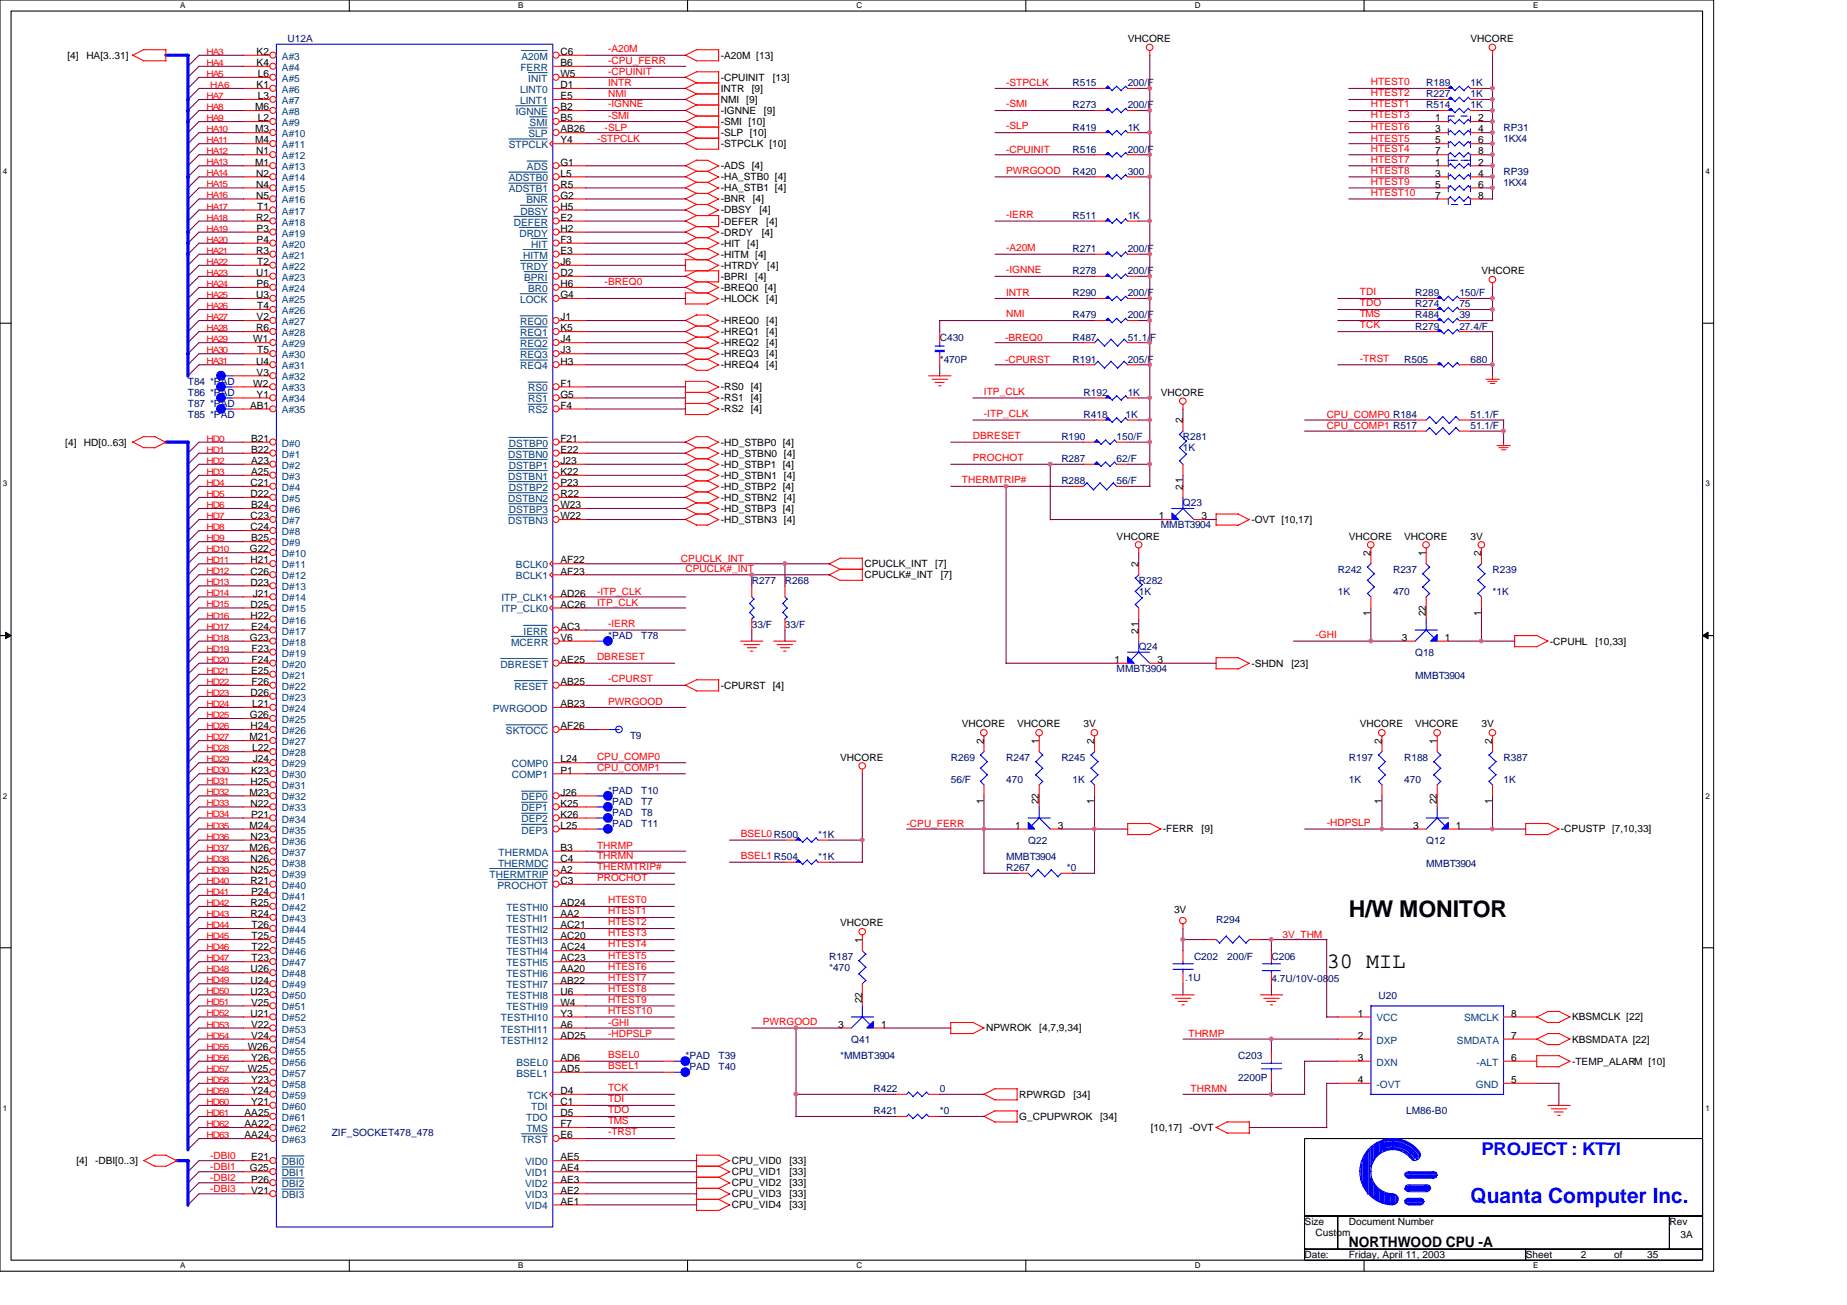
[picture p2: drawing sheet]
<svg xmlns="http://www.w3.org/2000/svg" width="297mm" height="210mm" viewBox="0 0 297 210" stroke-linecap="round" stroke-linejoin="round" font-family="sans-serif">
<defs><g id="words">
<text font-size="3.7" x="216.9" y="147.5">H/W MONITOR</text>
<text font-size="3.6" x="213.4" y="155.7">30 MIL</text>
<text font-size="3.4" fill="#00f" x="236.5" y="193.4">Quanta Computer Inc.</text>
<text font-size="2.8" fill="#00f" x="238.3" y="185.8">PROJECT : KT7I</text>
<text font-size="2.3" x="216.9" y="200.6">NORTHWOOD CPU -A</text>
<g font-size="1.6">
<text x="10.8" y="9.4">[4]</text>
<text x="13.9" y="9.4">HA[3..31]</text>
<text x="41.3" y="8.8">K2</text>
<text x="41.3" y="10.6">K4</text>
<text x="90.1" y="10.6">B6</text>
<text x="90.1" y="8.8">C6</text>
<text x="115.9" y="9.4">-A20M [13]</text>
<text x="181.4" y="6.8">VHCORE</text>
<text x="236.5" y="6.8">VHCORE</text>
<text x="41" y="17.7">M6</text>
<text x="41.3" y="14.2">K1</text>
<text x="41.4" y="12.4">L6</text>
<text x="41.4" y="16">L3</text>
<text x="90.1" y="17.7">B2</text>
<text x="90.1" y="12.4">W5</text>
<text x="90.1" y="14.2">D1</text>
<text x="90.1" y="16">E5</text>
<text x="115.9" y="13">-CPUINIT</text>
<text x="115.9" y="14.8">INTR</text>
<text x="115.9" y="16.6">NMI [9]</text>
<text x="120.9" y="14.8">[9]</text>
<text x="124.3" y="13">[13]</text>
<text x="41" y="21.3">M3</text>
<text x="41" y="23.1">M4</text>
<text x="41.4" y="19.5">L2</text>
<text x="90.1" y="23.1">Y4</text>
<text x="90.1" y="19.5">B5</text>
<text x="90.1" y="21.3">AB26</text>
<text x="115.9" y="20.1">-SMI [10]</text>
<text x="115.9" y="23.7">-STPCLK [10]</text>
<text x="115.9" y="18.3">-IGNNE</text>
<text x="115.9" y="21.9">-SLP [10]</text>
<text x="122.9" y="18.3">[9]</text>
<text x="230.8" y="19.5">1</text>
<text x="230.8" y="21.3">3</text>
<text x="230.8" y="23.1">5</text>
<text x="237.7" y="19.5">2</text>
<text x="237.7" y="21.3">4</text>
<text x="237.7" y="23.1">6</text>
<text x="41" y="26.6">M1</text>
<text x="41.2" y="24.8">N1</text>
<text x="41.2" y="28.4">N2</text>
<text x="90.1" y="26.6">G1</text>
<text x="90.1" y="28.4">L5</text>
<text x="115.9" y="27.2">-ADS [4]</text>
<text x="115.9" y="29">-HA_STB0 [4]</text>
<text x="230.8" y="26.6">1</text>
<text x="230.8" y="28.4">3</text>
<text x="230.8" y="24.8">7</text>
<text x="237.7" y="26.6">2</text>
<text x="237.7" y="28.4">4</text>
<text x="237.7" y="24.8">8</text>
<text x="41.2" y="30.2">N4</text>
<text x="41.2" y="32">N5</text>
<text x="41.2" y="35.5">R2</text>
<text x="41.4" y="33.7">T1</text>
<text x="90.1" y="30.2">R5</text>
<text x="90.1" y="32">G2</text>
<text x="90.1" y="33.7">H5</text>
<text x="90.1" y="35.5">E2</text>
<text x="115.9" y="30.8">-HA_STB1 [4]</text>
<text x="115.9" y="32.6">-BNR</text>
<text x="115.9" y="34.3">-DBSY</text>
<text x="121.1" y="32.6">[4]</text>
<text x="122.1" y="34.3">[4]</text>
<text x="230.8" y="30.2">5</text>
<text x="230.8" y="32">7</text>
<text x="237.7" y="30.2">6</text>
<text x="237.7" y="32">8</text>
<text x="41.2" y="40.9">R3</text>
<text x="41.3" y="37.3">P3</text>
<text x="41.3" y="39.1">P4</text>
<text x="90.1" y="37.3">H2</text>
<text x="90.1" y="39.1">F3</text>
<text x="90.1" y="40.9">E3</text>
<text x="115.9" y="37.9">-DRDY</text>
<text x="115.9" y="36.1">-DEFER</text>
<text x="115.9" y="39.7">-HIT [4]</text>
<text x="115.9" y="41.4">-HITM [4]</text>
<text x="122.5" y="37.9">[4]</text>
<text x="123.2" y="36.1">[4]</text>
<text x="41.2" y="44.4">U1</text>
<text x="41.2" y="48">U3</text>
<text x="41.3" y="46.2">P6</text>
<text x="41.4" y="42.6">T2</text>
<text x="90.1" y="42.6">J6</text>
<text x="90.1" y="44.4">D2</text>
<text x="90.1" y="46.2">H6</text>
<text x="90.1" y="48">G4</text>
<text x="115.9" y="43.2">-HTRDY</text>
<text x="115.9" y="45">-BPRI</text>
<text x="115.9" y="46.8">-BREQ0 [4]</text>
<text x="121.5" y="45">[4]</text>
<text x="123.4" y="43.2">[4]</text>
<text x="238.3" y="44.1">VHCORE</text>
<text x="41.2" y="53.3">R6</text>
<text x="41.3" y="51.5">V2</text>
<text x="41.4" y="49.7">T4</text>
<text x="90.1" y="51.5">J1</text>
<text x="90.1" y="53.3">K5</text>
<text x="115.9" y="52.1">-HREQ0</text>
<text x="115.9" y="53.9">-HREQ1</text>
<text x="115.9" y="48.6">-HLOCK</text>
<text x="123.2" y="52.1">[4]</text>
<text x="123.2" y="53.9">[4]</text>
<text x="123.2" y="48.6">[4]</text>
<text x="40.7" y="55.1">W1</text>
<text x="41.2" y="58.6">U4</text>
<text x="41.4" y="56.9">T5</text>
<text x="90.1" y="55.1">J4</text>
<text x="90.1" y="56.9">J3</text>
<text x="90.1" y="58.6">H3</text>
<text x="115.9" y="57.4">-HREQ3</text>
<text x="115.9" y="59.2">-HREQ4</text>
<text x="115.9" y="55.7">-HREQ2</text>
<text x="123.2" y="57.4">[4]</text>
<text x="123.2" y="59.2">[4]</text>
<text x="123.2" y="55.7">[4]</text>
<text x="40.2" y="65.7">AB1</text>
<text x="40.7" y="62.2">W2</text>
<text x="41.3" y="60.4">V3</text>
<text x="41.3" y="64">Y1</text>
<text x="90.1" y="62.2">F1</text>
<text x="90.1" y="64">G5</text>
<text x="90.1" y="65.7">F4</text>
<text x="115.9" y="62.8">-RS0 [4]</text>
<text x="115.9" y="64.6">-RS1 [4]</text>
<text x="186.7" y="63.7">VHCORE</text>
<text x="10.5" y="71.7">[4]</text>
<text x="13.5" y="71.7">HD[0..63]</text>
<text x="40.4" y="71.1">B21</text>
<text x="90.1" y="71.1">F21</text>
<text x="115.9" y="71.7">-HD_STBP0 [4]</text>
<text x="115.9" y="66.3">-RS2 [4]</text>
<text x="190.2" y="68.1" transform="rotate(-90 190.2 68.1)">2</text>
<text x="40.4" y="72.9">B22</text>
<text x="40.4" y="74.6">A23</text>
<text x="40.4" y="76.4">A25</text>
<text x="90.1" y="72.9">E22</text>
<text x="90.1" y="74.6">J23</text>
<text x="90.1" y="76.4">K22</text>
<text x="115.9" y="73.4">-HD_STBN0 [4]</text>
<text x="115.9" y="75.2">-HD_STBP1 [4]</text>
<text x="115.9" y="77">-HD_STBN1 [4]</text>
<text x="40.3" y="78.2">C21</text>
<text x="40.3" y="80">D22</text>
<text x="40.3" y="83.5">C23</text>
<text x="40.4" y="81.7">B24</text>
<text x="90.1" y="78.2">P23</text>
<text x="90.1" y="80">R22</text>
<text x="90.1" y="81.7">W23</text>
<text x="90.1" y="83.5">W22</text>
<text x="115.9" y="78.8">-HD_STBP2 [4]</text>
<text x="115.9" y="80.6">-HD_STBN2 [4]</text>
<text x="115.9" y="82.3">-HD_STBP3 [4]</text>
<text x="186.4" y="83.5">1</text>
<text x="190.2" y="78.8" transform="rotate(-90 190.2 78.8)">21</text>
<text x="193.3" y="83.5">3</text>
<text x="40.2" y="88.9">G22</text>
<text x="40.3" y="85.3">C24</text>
<text x="40.4" y="87.1">B25</text>
<text x="115.9" y="84.1">-HD_STBN3 [4]</text>
<text x="179.6" y="86.8">VHCORE</text>
<text x="201.3" y="84.1">-OVT [10,17]</text>
<text x="216.9" y="86.8">VHCORE</text>
<text x="220.4" y="89.5" transform="rotate(-90 220.4 89.5)">2</text>
<text x="225.8" y="86.8">VHCORE</text>
<text x="229.3" y="89.5" transform="rotate(-90 229.3 89.5)">1</text>
<text x="236.5" y="86.8">3V</text>
<text x="238.2" y="89.5" transform="rotate(-90 238.2 89.5)">2</text>
<text x="40.3" y="90.6">H21</text>
<text x="40.3" y="92.4">C26</text>
<text x="40.3" y="94.2">D23</text>
<text x="40.6" y="96">J21</text>
<text x="90.1" y="96">AD26</text>
<text x="90.1" y="90.6">AF22</text>
<text x="90.1" y="92.4">AF23</text>
<text x="139" y="93">CPUCLK#_INT</text>
<text x="139" y="91.2">CPUCLK_INT</text>
<text x="150.4" y="91.2">[7]</text>
<text x="151.3" y="93">[7]</text>
<text x="183.1" y="91.2" transform="rotate(-90 183.1 91.2)">2</text>
<text x="40.3" y="97.7">D25</text>
<text x="40.3" y="99.5">H22</text>
<text x="40.4" y="101.3">E24</text>
<text x="90.1" y="101.3">AC3</text>
<text x="90.1" y="97.7">AC26</text>
<text x="183.1" y="101.9" transform="rotate(-90 183.1 101.9)">21</text>
<text x="220.4" y="99.1" transform="rotate(-90 220.4 99.1)">1</text>
<text x="229.3" y="99.1" transform="rotate(-90 229.3 99.1)">22</text>
<text x="238.2" y="99.1" transform="rotate(-90 238.2 99.1)">1</text>
<text x="40.2" y="103.1">G23</text>
<text x="40.5" y="104.9">F23</text>
<text x="40.5" y="106.6">F24</text>
<text x="90.1" y="106.6">AE25</text>
<text x="90.1" y="103.1">V6</text>
<text x="179.2" y="106.6">1</text>
<text x="186.1" y="106.6">3</text>
<text x="201.3" y="107.2">-SHDN</text>
<text x="207.7" y="107.2">[23]</text>
<text x="225.5" y="103.1">3</text>
<text x="232.4" y="103.1">1</text>
<text x="249.3" y="103.7">-CPUHL</text>
<text x="256.6" y="103.7">[10,33]</text>
<text x="40.3" y="112">D26</text>
<text x="40.4" y="108.4">E25</text>
<text x="40.5" y="110.2">F26</text>
<text x="40.6" y="113.7">L21</text>
<text x="90.1" y="110.2">AB25</text>
<text x="90.1" y="113.7">AB23</text>
<text x="115.9" y="110.8">-CPURST</text>
<text x="124.3" y="110.8">[4]</text>
<text x="40.1" y="119.1">M21</text>
<text x="40.2" y="115.5">G26</text>
<text x="40.3" y="117.3">H24</text>
<text x="90.1" y="117.3">AF26</text>
<text x="154.7" y="117">VHCORE</text>
<text x="158.2" y="119.7" transform="rotate(-90 158.2 119.7)">2</text>
<text x="163.6" y="117">VHCORE</text>
<text x="167.1" y="119.7" transform="rotate(-90 167.1 119.7)">1</text>
<text x="174.2" y="117">3V</text>
<text x="176" y="119.7" transform="rotate(-90 176 119.7)">2</text>
<text x="218.7" y="117">VHCORE</text>
<text x="222.2" y="119.7" transform="rotate(-90 222.2 119.7)">2</text>
<text x="227.6" y="117">VHCORE</text>
<text x="231.1" y="119.7" transform="rotate(-90 231.1 119.7)">1</text>
<text x="238.3" y="117">3V</text>
<text x="240" y="119.7" transform="rotate(-90 240 119.7)">2</text>
<text x="40.4" y="124.4">K23</text>
<text x="40.6" y="120.9">L22</text>
<text x="40.6" y="122.6">J24</text>
<text x="90.1" y="122.6">L24</text>
<text x="90.1" y="124.4">P1</text>
<text x="135.1" y="122.3">VHCORE</text>
<text x="40.1" y="128">M23</text>
<text x="40.3" y="126.2">H25</text>
<text x="40.3" y="129.8">N22</text>
<text x="40.4" y="131.5">P21</text>
<text x="90.1" y="128">J26</text>
<text x="90.1" y="129.8">K25</text>
<text x="90.1" y="131.5">K26</text>
<text x="158.2" y="129.3" transform="rotate(-90 158.2 129.3)">1</text>
<text x="167.1" y="129.3" transform="rotate(-90 167.1 129.3)">22</text>
<text x="176" y="129.3" transform="rotate(-90 176 129.3)">1</text>
<text x="222.2" y="129.3" transform="rotate(-90 222.2 129.3)">1</text>
<text x="231.1" y="129.3" transform="rotate(-90 231.1 129.3)">22</text>
<text x="240" y="129.3" transform="rotate(-90 240 129.3)">1</text>
<text x="40.1" y="133.3">M24</text>
<text x="40.1" y="136.9">M26</text>
<text x="40.3" y="135.1">N23</text>
<text x="90.1" y="136.9">B3</text>
<text x="90.1" y="133.3">L25</text>
<text x="163.2" y="133.3">1</text>
<text x="170.1" y="133.3">3</text>
<text x="187" y="133.9">-FERR</text>
<text x="193.3" y="133.9">[9]</text>
<text x="227.2" y="133.3">3</text>
<text x="234.1" y="133.3">1</text>
<text x="251" y="133.9">-CPUSTP [7,10,33]</text>
<text x="40.3" y="138.6">N26</text>
<text x="40.3" y="140.4">N25</text>
<text x="40.3" y="142.2">R21</text>
<text x="40.4" y="144">P24</text>
<text x="90.1" y="138.6">C4</text>
<text x="90.1" y="140.4">A2</text>
<text x="90.1" y="142.2">C3</text>
<text x="40.3" y="145.8">R25</text>
<text x="40.3" y="147.5">R24</text>
<text x="40.5" y="149.3">T26</text>
<text x="90.1" y="145.8">AD24</text>
<text x="90.1" y="147.5">AA2</text>
<text x="90.1" y="149.3">AC21</text>
<text x="135.1" y="149">VHCORE</text>
<text x="188.8" y="146.9">3V</text>
<text x="40.5" y="151.1">T25</text>
<text x="40.5" y="152.9">T22</text>
<text x="40.5" y="154.6">T23</text>
<text x="90.1" y="151.1">AC20</text>
<text x="90.1" y="152.9">AC24</text>
<text x="90.1" y="154.6">AC23</text>
<text x="138.6" y="151.7" transform="rotate(-90 138.6 151.7)">1</text>
<text x="40.3" y="156.4">U26</text>
<text x="40.3" y="158.2">U24</text>
<text x="40.3" y="160">U23</text>
<text x="40.4" y="161.8">V25</text>
<text x="90.1" y="156.4">AA20</text>
<text x="90.1" y="158.2">AB22</text>
<text x="90.1" y="160">U6</text>
<text x="90.1" y="161.8">W4</text>
<text x="138.6" y="161.3" transform="rotate(-90 138.6 161.3)">22</text>
<text x="40.3" y="163.5">U21</text>
<text x="40.4" y="165.3">V22</text>
<text x="40.4" y="167.1">V24</text>
<text x="90.1" y="163.5">Y3</text>
<text x="90.1" y="165.3">A6</text>
<text x="90.1" y="167.1">AD25</text>
<text x="134.8" y="165.3">3</text>
<text x="141.7" y="165.3">1</text>
<text x="158.6" y="165.9">NPWROK</text>
<text x="167.1" y="165.9">[4,7,9,34]</text>
<text x="218.4" y="163.5">1</text>
<text x="218.4" y="167.1">2</text>
<text x="243" y="167.1">7</text>
<text x="243" y="163.5">8</text>
<text x="252.8" y="167.7">KBSMDATA [22]</text>
<text x="252.8" y="164.1">KBSMCLK [22]</text>
<text x="39.8" y="168.9">W26</text>
<text x="39.8" y="172.4">W25</text>
<text x="40.4" y="170.6">Y26</text>
<text x="90.1" y="170.6">AD6</text>
<text x="90.1" y="172.4">AD5</text>
<text x="218.4" y="170.6">3</text>
<text x="243" y="170.6">6</text>
<text x="252.8" y="171.2">-TEMP_ALARM [10]</text>
<text x="39.3" y="179.5">AA25</text>
<text x="40.4" y="174.2">Y23</text>
<text x="40.4" y="176">Y24</text>
<text x="40.4" y="177.8">Y21</text>
<text x="90.1" y="176">D4</text>
<text x="90.1" y="177.8">C1</text>
<text x="90.1" y="179.5">D5</text>
<text x="163.9" y="176.6">RPWRGD</text>
<text x="172.6" y="176.6">[34]</text>
<text x="218.4" y="174.2">4</text>
<text x="243" y="174.2">5</text>
<text x="39.3" y="181.3">AA22</text>
<text x="39.3" y="183.1">AA24</text>
<text x="90.1" y="181.3">F7</text>
<text x="90.1" y="183.1">E6</text>
<text x="163.9" y="180.1">G_CPUPWROK</text>
<text x="176.9" y="180.1">[34]</text>
<text x="185.1" y="181.9">[10,17]</text>
<text x="191.3" y="181.9">-OVT</text>
<text x="12.3" y="187.2">[4]</text>
<text x="15.3" y="187.2">-DBI[0..3]</text>
<text x="40.2" y="188.4">G25</text>
<text x="40.4" y="186.6">E21</text>
<text x="40.4" y="190.2">P26</text>
<text x="40.4" y="192">V21</text>
<text x="90.1" y="186.6">AE5</text>
<text x="90.1" y="188.4">AE4</text>
<text x="90.1" y="190.2">AE3</text>
<text x="90.1" y="192">AE2</text>
<text x="117.7" y="187.2">CPU_VID0</text>
<text x="117.7" y="189">CPU_VID1</text>
<text x="117.7" y="190.8">CPU_VID2</text>
<text x="127" y="187.2">[33]</text>
<text x="127" y="189">[33]</text>
<text x="127" y="190.8">[33]</text>
<text x="90.1" y="193.8">AE1</text>
<text x="117.7" y="192.6">CPU_VID3</text>
<text x="117.7" y="194.4">CPU_VID4</text>
<text x="127" y="192.6">[33]</text>
<text x="127" y="194.4">[33]</text>
<text x="209.8" y="197">Size</text>
<text x="216.9" y="197">Document Number</text>
<text x="268.5" y="197">Rev</text>
<text x="209.8" y="202.4">Date:</text>
<text x="211.6" y="198.8">Custom</text>
<text x="216.9" y="202.4">Friday, April 11, 2003</text>
<text x="245.4" y="202.4">Sheet</text>
<text x="254.3" y="202.4">2</text>
<text x="259.6" y="202.4">of</text>
<text x="264.9" y="202.4">35</text>
<text x="270.3" y="199.1">3A</text>
</g>
<g font-size="1.6" fill="#004080">
<text x="45.3" y="9.6">A#3</text>
<text x="45.3" y="11.4">A#4</text>
<text x="83.7" y="11.4">FERR</text>
<text x="83.9" y="9.6">A20M</text>
<text x="45.3" y="13.2">A#5</text>
<text x="45.3" y="14.9">A#6</text>
<text x="45.3" y="16.7">A#7</text>
<text x="83.7" y="14.9">LINT0</text>
<text x="83.7" y="16.7">LINT1</text>
<text x="85" y="13.2">INIT</text>
<text x="45.3" y="18.5">A#8</text>
<text x="45.3" y="20.3">A#9</text>
<text x="45.3" y="22.1">A#10</text>
<text x="45.3" y="23.8">A#11</text>
<text x="81.8" y="23.8">STPCLK</text>
<text x="82.9" y="18.5">IGNNE</text>
<text x="85" y="22.1">SLP</text>
<text x="85.2" y="20.3">SMI</text>
<text x="45.3" y="25.6">A#12</text>
<text x="45.3" y="27.4">A#13</text>
<text x="45.3" y="29.2">A#14</text>
<text x="81.8" y="29.2">ADSTB0</text>
<text x="84.8" y="27.4">ADS</text>
<text x="45.3" y="30.9">A#15</text>
<text x="45.3" y="32.7">A#16</text>
<text x="45.3" y="34.5">A#17</text>
<text x="81.8" y="30.9">ADSTB1</text>
<text x="83.7" y="34.5">DBSY</text>
<text x="84.7" y="32.7">BNR</text>
<text x="45.3" y="36.3">A#18</text>
<text x="45.3" y="38.1">A#19</text>
<text x="45.3" y="39.8">A#20</text>
<text x="45.3" y="41.6">A#21</text>
<text x="82.6" y="36.3">DEFER</text>
<text x="83.5" y="38.1">DRDY</text>
<text x="84.1" y="41.6">HITM</text>
<text x="85.4" y="39.8">HIT</text>
<text x="45.3" y="43.4">A#22</text>
<text x="45.3" y="45.2">A#23</text>
<text x="45.3" y="46.9">A#24</text>
<text x="83.7" y="43.4">TRDY</text>
<text x="84.3" y="45.2">BPRI</text>
<text x="84.9" y="46.9">BR0</text>
<text x="45.3" y="48.7">A#25</text>
<text x="45.3" y="50.5">A#26</text>
<text x="45.3" y="52.3">A#27</text>
<text x="83.7" y="48.7">LOCK</text>
<text x="83.7" y="52.3">REQ0</text>
<text x="45.3" y="54.1">A#28</text>
<text x="45.3" y="55.8">A#29</text>
<text x="45.3" y="57.6">A#30</text>
<text x="45.3" y="59.4">A#31</text>
<text x="83.7" y="54.1">REQ1</text>
<text x="83.7" y="55.8">REQ2</text>
<text x="83.7" y="57.6">REQ3</text>
<text x="83.7" y="59.4">REQ4</text>
<text x="45.3" y="61.2">A#32</text>
<text x="45.3" y="63">A#33</text>
<text x="45.3" y="64.7">A#34</text>
<text x="84.9" y="62.9">RS0</text>
<text x="84.9" y="64.7">RS1</text>
<text x="45.3" y="66.5">A#35</text>
<text x="45.3" y="71.8">D#0</text>
<text x="81.8" y="71.8">DSTBP0</text>
<text x="84.9" y="66.5">RS2</text>
<text x="45.3" y="73.6">D#1</text>
<text x="45.3" y="75.4">D#2</text>
<text x="45.3" y="77.2">D#3</text>
<text x="81.7" y="73.6">DSTBN0</text>
<text x="81.7" y="77.2">DSTBN1</text>
<text x="81.8" y="75.4">DSTBP1</text>
<text x="45.3" y="79">D#4</text>
<text x="45.3" y="80.7">D#5</text>
<text x="45.3" y="82.5">D#6</text>
<text x="81.7" y="80.7">DSTBN2</text>
<text x="81.8" y="79">DSTBP2</text>
<text x="81.8" y="82.5">DSTBP3</text>
<text x="45.3" y="84.3">D#7</text>
<text x="45.3" y="86.1">D#8</text>
<text x="45.3" y="87.8">D#9</text>
<text x="45.3" y="89.6">D#10</text>
<text x="81.7" y="84.3">DSTBN3</text>
<text x="45.3" y="91.4">D#11</text>
<text x="45.3" y="93.2">D#12</text>
<text x="45.3" y="95">D#13</text>
<text x="83" y="91.4">BCLK0</text>
<text x="83" y="93.2">BCLK1</text>
<text x="45.3" y="96.7">D#14</text>
<text x="45.3" y="98.5">D#15</text>
<text x="45.3" y="100.3">D#16</text>
<text x="80.6" y="98.5">ITP_CLK0</text>
<text x="80.6" y="96.7">ITP_CLK1</text>
<text x="45.3" y="102.1">D#17</text>
<text x="45.3" y="103.8">D#18</text>
<text x="45.3" y="105.6">D#19</text>
<text x="45.3" y="107.4">D#20</text>
<text x="80.5" y="107.4">DBRESET</text>
<text x="82.2" y="103.8">MCERR</text>
<text x="84.2" y="102.1">IERR</text>
<text x="45.3" y="109.2">D#21</text>
<text x="45.3" y="111">D#22</text>
<text x="45.3" y="112.7">D#23</text>
<text x="82.7" y="111">RESET</text>
<text x="45.3" y="114.5">D#24</text>
<text x="45.3" y="116.3">D#25</text>
<text x="45.3" y="118.1">D#26</text>
<text x="45.3" y="119.8">D#27</text>
<text x="79.2" y="114.5">PWRGOOD</text>
<text x="81.4" y="118.1">SKTOCC</text>
<text x="45.3" y="121.6">D#28</text>
<text x="45.3" y="123.4">D#29</text>
<text x="45.3" y="125.2">D#30</text>
<text x="82.3" y="123.4">COMP0</text>
<text x="82.3" y="125.2">COMP1</text>
<text x="45.3" y="127">D#31</text>
<text x="45.3" y="128.7">D#32</text>
<text x="45.3" y="130.5">D#33</text>
<text x="83.9" y="128.7">DEP0</text>
<text x="83.9" y="130.5">DEP1</text>
<text x="45.3" y="132.3">D#34</text>
<text x="45.3" y="134.1">D#35</text>
<text x="45.3" y="135.9">D#36</text>
<text x="45.3" y="137.6">D#37</text>
<text x="80.2" y="137.6">THERMDA</text>
<text x="83.9" y="132.3">DEP2</text>
<text x="83.9" y="134.1">DEP3</text>
<text x="45.3" y="139.4">D#38</text>
<text x="45.3" y="141.2">D#39</text>
<text x="45.3" y="143">D#40</text>
<text x="78.7" y="141.2">THERMTRIP</text>
<text x="80" y="143">PROCHOT</text>
<text x="80.1" y="139.4">THERMDC</text>
<text x="45.3" y="144.7">D#41</text>
<text x="45.3" y="146.5">D#42</text>
<text x="45.3" y="148.3">D#43</text>
<text x="81.4" y="146.5">TESTHI0</text>
<text x="81.4" y="148.3">TESTHI1</text>
<text x="45.3" y="150.1">D#44</text>
<text x="45.3" y="151.9">D#45</text>
<text x="45.3" y="153.6">D#46</text>
<text x="45.3" y="155.4">D#47</text>
<text x="81.4" y="150.1">TESTHI2</text>
<text x="81.4" y="151.8">TESTHI3</text>
<text x="81.4" y="153.6">TESTHI4</text>
<text x="81.4" y="155.4">TESTHI5</text>
<text x="45.3" y="157.2">D#48</text>
<text x="45.3" y="159">D#49</text>
<text x="45.3" y="160.7">D#50</text>
<text x="81.4" y="157.2">TESTHI6</text>
<text x="81.4" y="159">TESTHI7</text>
<text x="81.4" y="160.7">TESTHI8</text>
<text x="45.3" y="162.5">D#51</text>
<text x="45.3" y="164.3">D#52</text>
<text x="45.3" y="166.1">D#53</text>
<text x="45.3" y="167.9">D#54</text>
<text x="80.6" y="164.3">TESTHI10</text>
<text x="80.6" y="166.1">TESTHI11</text>
<text x="80.6" y="167.9">TESTHI12</text>
<text x="81.4" y="162.5">TESTHI9</text>
<text x="221.4" y="164.3">VCC</text>
<text x="221.4" y="167.9">DXP</text>
<text x="234.3" y="167.9">SMDATA</text>
<text x="235.5" y="164.3">SMCLK</text>
<text x="45.3" y="169.6">D#55</text>
<text x="45.3" y="171.4">D#56</text>
<text x="45.3" y="173.2">D#57</text>
<text x="83.1" y="171.4">BSEL0</text>
<text x="83.1" y="173.2">BSEL1</text>
<text x="221.4" y="171.4">DXN</text>
<text x="237.4" y="171.4">-ALT</text>
<text x="45.3" y="175">D#58</text>
<text x="45.3" y="176.7">D#59</text>
<text x="45.3" y="178.5">D#60</text>
<text x="84.8" y="176.7">TCK</text>
<text x="85.4" y="178.5">TDI</text>
<text x="221.4" y="175">-OVT</text>
<text x="237.4" y="175">GND</text>
<text x="45.3" y="180.3">D#61</text>
<text x="45.3" y="182.1">D#62</text>
<text x="45.3" y="183.9">D#63</text>
<text x="83.9" y="183.9">TRST</text>
<text x="84.6" y="180.3">TDO</text>
<text x="84.7" y="182.1">TMS</text>
<text x="45.3" y="189.2">DBI1</text>
<text x="45.3" y="191">DBI2</text>
<text x="45.3" y="187.4">DBI0</text>
<text x="84.5" y="187.4">VID0</text>
<text x="84.5" y="189.2">VID1</text>
<text x="84.5" y="191">VID2</text>
<text x="45.3" y="192.7">DBI3</text>
<text x="84.5" y="192.7">VID3</text>
<text x="84.5" y="194.5">VID4</text>
</g>
<g font-size="1.6" fill="#000080">
<text x="46.2" y="6.8">U12A</text>
<text x="172.5" y="13.9">R515</text>
<text x="172.5" y="17.4">R273</text>
<text x="181.4" y="13.9">200/F</text>
<text x="181.4" y="17.4">200/F</text>
<text x="229.4" y="15.7">R227</text>
<text x="229.4" y="13.9">R189</text>
<text x="229.4" y="17.4">R514</text>
<text x="236.5" y="15.7">1K</text>
<text x="236.5" y="13.9">1K</text>
<text x="236.5" y="17.4">1K</text>
<text x="172.5" y="21">R419</text>
<text x="181.4" y="21">1K</text>
<text x="241.8" y="21">RP31</text>
<text x="241.8" y="22.8">1KX4</text>
<text x="172.5" y="28.1">R420</text>
<text x="172.5" y="24.6">R516</text>
<text x="181.4" y="28.1">300</text>
<text x="181.4" y="24.6">200/F</text>
<text x="241.8" y="28.1">RP39</text>
<text x="241.8" y="29.9">1KX4</text>
<text x="172.5" y="35.2">R511</text>
<text x="181.4" y="35.2">1K</text>
<text x="172.5" y="40.6">R271</text>
<text x="181.4" y="40.6">200/F</text>
<text x="172.5" y="47.7">R290</text>
<text x="172.5" y="44.1">R278</text>
<text x="181.4" y="47.7">200/F</text>
<text x="181.4" y="44.1">200/F</text>
<text x="227.6" y="47.7">R289</text>
<text x="234.7" y="47.7">150/F</text>
<text x="172.5" y="51.2">R479</text>
<text x="181.4" y="51.2">200/F</text>
<text x="227.6" y="51.2">R484</text>
<text x="227.6" y="53">R279</text>
<text x="227.6" y="49.4">R274</text>
<text x="234.7" y="51.2">39</text>
<text x="234.7" y="53">27.4/F</text>
<text x="234.7" y="49.4">75</text>
<text x="151.1" y="58.3">*470P</text>
<text x="151.1" y="54.8">C430</text>
<text x="172.5" y="58.3">R191</text>
<text x="172.5" y="54.8">R487</text>
<text x="181.4" y="58.3">205/F</text>
<text x="181.4" y="54.8">51.1/F</text>
<text x="225.8" y="58.3">R505</text>
<text x="236.5" y="58.3">680</text>
<text x="30.2" y="65.4">T87 *PAD</text>
<text x="30.2" y="61.9">T84 *PAD</text>
<text x="30.2" y="63.7">T86 *PAD</text>
<text x="174.2" y="63.7">R192</text>
<text x="181.4" y="63.7">1K</text>
<text x="30.2" y="67.2">T85 *PAD</text>
<text x="170.7" y="70.8">R190</text>
<text x="174.2" y="67.2">R418</text>
<text x="179.6" y="70.8">150/F</text>
<text x="181" y="67.2">1K</text>
<text x="190.2" y="70.8">R281</text>
<text x="236.5" y="69">51.1/F</text>
<text x="236.5" y="67.2">51.1/F</text>
<text x="170.7" y="77.9">R288</text>
<text x="170.7" y="74.3">R287</text>
<text x="179.6" y="77.9">56/F</text>
<text x="179.6" y="74.3">62/F</text>
<text x="190.2" y="72.6">1K</text>
<text x="190.2" y="81.4">Q23</text>
<text x="186.7" y="85">MMBT3904</text>
<text x="120.9" y="93.9">R277</text>
<text x="126.2" y="93.9">R268</text>
<text x="183.1" y="93.9">R282</text>
<text x="183.1" y="95.7">1K</text>
<text x="215.1" y="92.1">R242</text>
<text x="215.1" y="95.7">1K</text>
<text x="224" y="92.1">R237</text>
<text x="224" y="95.7">470</text>
<text x="240" y="92.1">R239</text>
<text x="240" y="95.7">*1K</text>
<text x="120.9" y="101">33/F</text>
<text x="126.2" y="101">33/F</text>
<text x="97.8" y="102.8">*PAD</text>
<text x="103.1" y="102.8">T78</text>
<text x="183.1" y="104.6">Q24</text>
<text x="227.6" y="105.5">Q18</text>
<text x="179.6" y="108.1">MMBT3904</text>
<text x="227.6" y="109.2">MMBT3904</text>
<text x="101.3" y="118.8">T9</text>
<text x="152.9" y="122.3">R269</text>
<text x="152.9" y="125.9">56/F</text>
<text x="161.8" y="122.3">R247</text>
<text x="161.8" y="125.9">470</text>
<text x="170.7" y="122.3">R245</text>
<text x="172.5" y="125.9">1K</text>
<text x="216.9" y="122.3">R197</text>
<text x="216.9" y="125.9">1K</text>
<text x="225.8" y="122.3">R188</text>
<text x="225.8" y="125.9">470</text>
<text x="241.8" y="122.3">R387</text>
<text x="241.8" y="125.9">1K</text>
<text x="97.8" y="131.2">*PAD</text>
<text x="97.8" y="129.5">*PAD</text>
<text x="97.8" y="127.7">*PAD</text>
<text x="103.1" y="131.2">T8</text>
<text x="103.1" y="129.5">T7</text>
<text x="103.1" y="127.7">T10</text>
<text x="97.8" y="133">*PAD</text>
<text x="103.1" y="133">T11</text>
<text x="131.6" y="134.8">*1K</text>
<text x="165.4" y="135.7">Q22</text>
<text x="229.4" y="135.7">Q12</text>
<text x="131.6" y="138.3">*1K</text>
<text x="161.8" y="140.1">R267</text>
<text x="161.8" y="138.3">MMBT3904</text>
<text x="171.6" y="140.1">*0</text>
<text x="229.4" y="139.4">MMBT3904</text>
<text x="195.6" y="148.5">R294</text>
<text x="133.3" y="154.3">R187</text>
<text x="192" y="154.3">C202</text>
<text x="197.4" y="154.3">200/F</text>
<text x="204.5" y="154.3">C206</text>
<text x="133.3" y="156.1">*470</text>
<text x="190.6" y="157.7">.1U</text>
<text x="204.5" y="157.9">4.7U/10V-0805</text>
<text x="221.7" y="160.7">U20</text>
<text x="136.9" y="167.7">Q41</text>
<text x="110.2" y="172.1">*PAD</text>
<text x="110.2" y="170.3">*PAD</text>
<text x="115.6" y="172.1">T40</text>
<text x="115.6" y="170.3">T39</text>
<text x="135.1" y="170.3">*MMBT3904</text>
<text x="199.1" y="170.3">C203</text>
<text x="199.1" y="173.9">2200P</text>
<text x="140.5" y="175.7">R422</text>
<text x="140.5" y="179.2">R421</text>
<text x="151.1" y="175.7">0</text>
<text x="151.1" y="179.2">*0</text>
<text x="226.1" y="179.2">LM86-B0</text>
<text x="53.3" y="182.8">ZIF_SOCKET478_478</text>
</g>
<g font-size="1.6" fill="#f00">
<text x="97.8" y="8.4">-A20M</text>
<text x="97.8" y="10.3">-CPU_FERR</text>
<text x="97.8" y="12.1">-CPUINIT</text>
<text x="97.8" y="13.9">INTR</text>
<text x="97.8" y="15.7">NMI</text>
<text x="97.8" y="17.3">-IGNNE</text>
<text x="161.8" y="17.3">-SMI</text>
<text x="161.8" y="13.9">-STPCLK</text>
<text x="220.5" y="13.7">HTEST0</text>
<text x="220.5" y="15.5">HTEST2</text>
<text x="220.5" y="17.3">HTEST1</text>
<text x="96" y="22.8">-STPCLK</text>
<text x="97.2" y="21">-SLP</text>
<text x="97.8" y="19.2">-SMI</text>
<text x="161.8" y="20.8">-SLP</text>
<text x="220.5" y="19.1">HTEST3</text>
<text x="220.5" y="20.8">HTEST6</text>
<text x="220.5" y="22.8">HTEST5</text>
<text x="161.8" y="27.9">PWRGOOD</text>
<text x="161.8" y="24.6">-CPUINIT</text>
<text x="220.5" y="27.9">HTEST8</text>
<text x="220.5" y="29.7">HTEST9</text>
<text x="220.5" y="24.4">HTEST4</text>
<text x="220.5" y="26.2">HTEST7</text>
<text x="161.8" y="35.1">-IERR</text>
<text x="220.5" y="31.5">HTEST10</text>
<text x="161.8" y="40.4">-A20M</text>
<text x="97.2" y="45.9">-BREQ0</text>
<text x="161.8" y="43.9">-IGNNE</text>
<text x="161.8" y="47.7">INTR</text>
<text x="218.7" y="47.5">TDI</text>
<text x="161.8" y="51.1">NMI</text>
<text x="218.7" y="51.1">TMS</text>
<text x="218.7" y="52.8">TCK</text>
<text x="218.7" y="49.3">TDO</text>
<text x="161.6" y="54.8">-BREQ0</text>
<text x="161.6" y="58.3">-CPURST</text>
<text x="218.7" y="58.2">-TRST</text>
<text x="158.2" y="63.5">ITP_CLK</text>
<text x="156.5" y="70.6">DBRESET</text>
<text x="158.2" y="67.1">-ITP_CLK</text>
<text x="213.4" y="67.2">CPU_COMP0 R184</text>
<text x="213.4" y="69">CPU_COMP1 R517</text>
<text x="154.7" y="77.7">THERMTRIP#</text>
<text x="156.5" y="74.2">PROCHOT</text>
<text x="96" y="95.7">-ITP_CLK</text>
<text x="109.5" y="90.3">CPUCLK_INT</text>
<text x="110.2" y="91.9">CPUCLK#_INT</text>
<text x="96" y="97.5">ITP_CLK</text>
<text x="97.8" y="100.8">-IERR</text>
<text x="96" y="106.2">DBRESET</text>
<text x="211.6" y="102.6">-GHI</text>
<text x="97.8" y="109.7">-CPURST</text>
<text x="97.8" y="113.5">PWRGOOD</text>
<text x="96" y="122.2">CPU_COMP0</text>
<text x="96" y="124">CPU_COMP1</text>
<text x="96" y="136.6">THRMP</text>
<text x="119.1" y="134.6">BSEL0R500</text>
<text x="145.8" y="133">-CPU_FERR</text>
<text x="213.4" y="132.8">-HDPSLP</text>
<text x="96" y="140">THERMTRIP#</text>
<text x="96" y="138.2">THRMN</text>
<text x="96" y="141.7">PROCHOT</text>
<text x="119.1" y="138.2">BSEL1R504</text>
<text x="97.8" y="145.3">HTEST0</text>
<text x="97.8" y="147.1">HTEST1</text>
<text x="97.8" y="148.8">HTEST2</text>
<text x="97.8" y="150.6">HTEST3</text>
<text x="97.8" y="152.4">HTEST4</text>
<text x="97.8" y="154.2">HTEST5</text>
<text x="97.8" y="156">HTEST6</text>
<text x="206.2" y="150.8">3V_THM</text>
<text x="97.8" y="157.7">HTEST7</text>
<text x="97.8" y="159.5">HTEST8</text>
<text x="97.8" y="161.3">HTEST9</text>
<text x="97.8" y="163.1">HTEST10</text>
<text x="97.8" y="165">-GHI</text>
<text x="97.8" y="166.8">-HDPSLP</text>
<text x="122.7" y="164.8">PWRGOOD</text>
<text x="191.1" y="166.8">THRMP</text>
<text x="97.8" y="170.2">BSEL0</text>
<text x="97.8" y="172">BSEL1</text>
<text x="97.8" y="175.5">TCK</text>
<text x="97.8" y="177.3">TDI</text>
<text x="97.8" y="179.1">TDO</text>
<text x="191.5" y="175.7">THRMN</text>
<text x="97.8" y="180.8">TMS</text>
<text x="97.8" y="182.6">-TRST</text>
<text x="33.8" y="186.4">-DBI0</text>
<text x="33.8" y="188.1">-DBI1</text>
<text x="33.8" y="189.9">-DBI2</text>
<text x="33.8" y="191.7">-DBI3</text>
</g>
<g font-size="1.4" fill="#f00">
<text x="33.2" y="8.8">HA3</text>
<text x="33.2" y="10.6">HA4</text>
<text x="33.2" y="17.7">HA8</text>
<text x="33.2" y="12.4">HA5</text>
<text x="33.2" y="15.9">HA7</text>
<text x="33.8" y="14.1">HA6</text>
<text x="33.2" y="21.3">HA10</text>
<text x="33.2" y="23">HA11</text>
<text x="33.2" y="19.5">HA9</text>
<text x="33.2" y="24.8">HA12</text>
<text x="33.2" y="28.4">HA14</text>
<text x="33.2" y="26.6">HA13</text>
<text x="33.2" y="30.1">HA15</text>
<text x="33.2" y="35.5">HA18</text>
<text x="33.2" y="31.9">HA16</text>
<text x="33.2" y="33.7">HA17</text>
<text x="33.2" y="37.3">HA19</text>
<text x="33.2" y="39">HA20</text>
<text x="33.2" y="40.8">HA21</text>
<text x="33.2" y="46.1">HA24</text>
<text x="33.2" y="44.4">HA23</text>
<text x="33.2" y="42.6">HA22</text>
<text x="33.2" y="47.9">HA25</text>
<text x="33.2" y="51.5">HA27</text>
<text x="33.2" y="49.7">HA26</text>
<text x="33.2" y="53.3">HA28</text>
<text x="33.2" y="56.8">HA30</text>
<text x="33.2" y="58.6">HA31</text>
<text x="33.2" y="55">HA29</text>
<text x="33.2" y="71">HD0</text>
<text x="33.2" y="72.8">HD1</text>
<text x="33.2" y="76.4">HD3</text>
<text x="33.2" y="74.6">HD2</text>
<text x="33.2" y="78.1">HD4</text>
<text x="33.2" y="83.5">HD7</text>
<text x="33.2" y="79.9">HD5</text>
<text x="33.2" y="81.7">HD6</text>
<text x="33.2" y="87">HD9</text>
<text x="33.2" y="85.3">HD8</text>
<text x="33.2" y="88.8">HD10</text>
<text x="33.2" y="94.1">HD13</text>
<text x="33.2" y="92.4">HD12</text>
<text x="33.2" y="95.9">HD14</text>
<text x="33.2" y="90.6">HD11</text>
<text x="33.2" y="101.3">HD17</text>
<text x="33.2" y="99.5">HD16</text>
<text x="33.2" y="97.7">HD15</text>
<text x="33.2" y="104.8">HD19</text>
<text x="33.2" y="103">HD18</text>
<text x="33.2" y="106.6">HD20</text>
<text x="33.2" y="111.9">HD23</text>
<text x="33.2" y="110.2">HD22</text>
<text x="33.2" y="113.7">HD24</text>
<text x="33.2" y="108.4">HD21</text>
<text x="33.2" y="117.3">HD26</text>
<text x="33.2" y="115.5">HD25</text>
<text x="33.2" y="119">HD27</text>
<text x="33.2" y="120.8">HD28</text>
<text x="33.2" y="124.4">HD30</text>
<text x="33.2" y="122.6">HD29</text>
<text x="33.2" y="127.9">HD32</text>
<text x="33.2" y="126.2">HD31</text>
<text x="33.2" y="129.7">HD33</text>
<text x="33.2" y="131.5">HD34</text>
<text x="33.2" y="136.8">HD37</text>
<text x="33.2" y="135">HD36</text>
<text x="33.2" y="133.3">HD35</text>
<text x="33.2" y="138.6">HD38</text>
<text x="33.2" y="142.2">HD40</text>
<text x="33.2" y="140.4">HD39</text>
<text x="33.2" y="143.9">HD41</text>
<text x="33.2" y="149.3">HD44</text>
<text x="33.2" y="147.5">HD43</text>
<text x="33.2" y="145.7">HD42</text>
<text x="33.2" y="154.6">HD47</text>
<text x="33.2" y="152.8">HD46</text>
<text x="33.2" y="151">HD45</text>
<text x="33.2" y="158.2">HD49</text>
<text x="33.2" y="161.7">HD51</text>
<text x="33.2" y="156.4">HD48</text>
<text x="33.2" y="159.9">HD50</text>
<text x="33.2" y="163.5">HD52</text>
<text x="33.2" y="165.3">HD53</text>
<text x="33.2" y="167">HD54</text>
<text x="33.2" y="168.8">HD55</text>
<text x="33.2" y="172.4">HD57</text>
<text x="33.2" y="170.6">HD56</text>
<text x="33.2" y="177.7">HD60</text>
<text x="33.2" y="174.2">HD58</text>
<text x="33.2" y="175.9">HD59</text>
<text x="33.2" y="179.5">HD61</text>
<text x="33.2" y="181.3">HD62</text>
<text x="33.2" y="183">HD63</text>
</g>
<g font-size="1.3">
<text x="29" y="1.3">A</text>
<text x="83.4" y="1.3">B</text>
<text x="137.8" y="1.3">C</text>
<text x="192.2" y="1.3">D</text>
<text x="246.5" y="1.3">E</text>
<text x=".5" y="28">4</text>
<text x="274.3" y="28">4</text>
<text x=".5" y="78.2">3</text>
<text x="274.3" y="78.2">3</text>
<text x=".5" y="128.5">2</text>
<text x="274.3" y="128.5">2</text>
<text x=".5" y="178.7">1</text>
<text x="274.3" y="178.7">1</text>
<text x="29" y="204">A</text>
<text x="83.4" y="204">B</text>
<text x="137.8" y="204">C</text>
<text x="192.2" y="204">D</text>
<text x="246.5" y="204">E</text>
</g>
</g></defs>
<path d="M0 0h275.6v204.5h-275.6zM1.8 1.8h272v200.9h-272z" fill="none" stroke="#000" stroke-width=".17"/>
<g fill="#fff">
<path d="M29 .2h.8v1.4h-.8z"/>
<path d="M29 202.9h.8v1.4h-.8z"/>
</g>
<path d="M56.2 0v1.8M56.2 202.7v1.8" fill="none" stroke="#000" stroke-width=".17"/>
<g fill="#fff">
<path d="M83.4 .2h.8v1.4h-.8z"/>
<path d="M83.4 202.9h.8v1.4h-.8z"/>
</g>
<path d="M110.6 0v1.8M110.6 202.7v1.8" fill="none" stroke="#000" stroke-width=".17"/>
<g fill="#fff">
<path d="M137.8 .2h.8v1.4h-.8z"/>
<path d="M137.8 202.9h.8v1.4h-.8z"/>
</g>
<path d="M165 0v1.8M165 202.7v1.8" fill="none" stroke="#000" stroke-width=".17"/>
<g fill="#fff">
<path d="M192.2 .2h.8v1.4h-.8z"/>
<path d="M192.2 202.9h.8v1.4h-.8z"/>
</g>
<path d="M219.4 0v1.8M219.4 202.7v1.8" fill="none" stroke="#000" stroke-width=".17"/>
<g fill="#fff">
<path d="M246.5 .2h.9v1.4h-.9z"/>
<path d="M246.5 202.9h.9v1.4h-.9z"/>
<path d="M.5 26.9h.6v1.4h-.6z"/>
<path d="M274.3 26.9h.7v1.4h-.7z"/>
<path d="M.5 77.1h.6v1.4h-.6z"/>
<path d="M274.3 77.1h.7v1.4h-.7z"/>
</g>
<path d="M0 52h1.8M273.8 52h1.8" fill="none" stroke="#000" stroke-width=".17"/>
<g fill="#fff">
<path d="M.5 127.3h.6v1.4h-.6z"/>
<path d="M274.3 127.3h.7v1.4h-.7z"/>
</g>
<path d="M0 102.2h1.8M273.8 102.2h1.8" fill="none" stroke="#000" stroke-width=".17"/>
<path d="M.9 101.7l.9 .5-.9 .5zM273.8 102.2l.9-.5v1z" fill="#000" stroke="#000" stroke-width=".16"/>
<g fill="#fff">
<path d="M.5 177.5h.6v1.4h-.6z"/>
<path d="M274.3 177.5h.7v1.4h-.7z"/>
</g>
<path d="M0 152.4h1.8M273.8 152.4h1.8M209.8 183.1h64v12.5h-64zM209.8 195.6h5.3v5.3h-5.3zM215.1 195.6h53.4v5.3h-53.4zM268.5 195.6h5.3v5.3h-5.3zM209.8 200.9h35.6v1.8h-35.6zM245.4 200.9h28.4v1.8h-28.4z" fill="none" stroke="#000" stroke-width=".17"/>
<g fill="none" stroke="#f00" stroke-width=".17">
<path d="M21.3 8.8l1.8 1M23.1 9.8h3.6M23.1 8h3.6M23.2 8l-1.9 .9M26.7 8v1.8M39.1 10.7h4.3M39.1 8.9h4.3M39.1 17.8h4.3M39.1 12.4h4.3M39.1 14.2h4.3M39.1 16h4.3M39.1 19.6h4.3"/>
<path d="M88.9 10.7h5.3M88.9 14.2h5.3M88.9 16h5.3M90 8.9h4.2M90 17.8h4.2M90 12.4h4.2M90 19.6h4.2M110.2 12.4l1.8 .9M110.2 14.2l1.8 .9M110.2 16l1.8 .9M110.2 19.5l1.8 .9M110.2 8.8l1.8 1"/>
<path d="M110.2 17.7l1.8 1M112 13.3h3.6M112 15.1h3.6M112 16.9h3.6M112 18.7h3.6M112 9.8h3.6M112 11.6h3.6M112 8h3.6M112.1 11.5l-1.9 .9M112.1 13.3l-1.9 .9M112.1 15.1l-1.9 .9M112.1 18.6l-1.9 1"/>
<path d="M112.1 8l-1.9 .9M112.1 16.8l-1.9 1M115.6 8v1.8M115.6 11.6v12.4M176 17.8h1.8M176 14.2h1.8M181.4 17.8h1.7M181.4 14.2h1.7M184.9 8.2v.7M231.1 17.8h1.8M231.1 14.2h1.8M231.1 16h1.8"/>
<path d="M231.1 19.6h1.8M236.5 17.8h1.8M236.5 14.2h1.8M236.5 16h1.8M236.5 19.6h1.8M240 8.2v.7M39.1 26.7h4.3M39.1 28.4h4.3M39.1 30.2h4.3M39.1 32h4.3M39.1 23.1h4.3M39.1 21.3h4.3"/>
<path d="M39.1 24.9h4.3M39.1 33.8h4.3M39.1 35.6h4.3M39.1 37.3h4.3M39.1 39.1h4.3M88.9 22.6l-.5 .5 .5 .5M88.9 23.1h5.3M90 26.7h4.2M90 28.4h4.2M90 30.2h4.2M90 32h4.2M90 21.3h4.2"/>
<path d="M90 33.8h4.2M90 35.6h4.2M90 37.3h4.2M90 39.1h4.2M110.2 23.1l1.8 .9M110.2 21.3l1.8 .9M110.2 26.6l1.8 1M110.2 28.4l1.8 .9M110.2 30.2l1.8 .9M110.2 32l1.8 .9M110.2 33.7l1.8 1M110.2 37.3l1.8 .9"/>
<path d="M110.2 35.5l1.8 .9M110.2 39.1l1.8 .9M112 20.4h3.6M112 22.2h3.6M112 24h3.6M112 27.6h1.8M112 29.3h1.8M112 31.1h1.8M112 32.9h1.8M112 34.7h3.6M112 36.4h3.6M112 38.2h1.8"/>
<path d="M112 25.8h1.8M112.1 22.2l-1.9 .9M112.1 20.4l-1.9 .9M112.1 25.7l-1.9 1M112.1 27.5l-1.9 .9M112.1 29.3l-1.9 .9M112.1 31.1l-1.9 .9M112.1 32.9l-1.9 .9M112.1 36.4l-1.9 .9M112.1 34.6l-1.9 1M112.1 38.2l-1.9 .9M112.1 40l-1.9 .9"/>
<path d="M113.8 25.8l1.8 .9M113.8 27.6l1.8 .9M113.8 29.3l1.8 1M113.8 31.1l1.8 .9M113.8 32.9l1.8 .9M113.8 36.4l1.8 1M113.8 38.2l1.8 1M115.6 34.7v1.8M115.6 26.7l-1.9 .9M115.6 28.4l-1.9 1M115.6 30.2l-1.9 1M115.6 32l-1.9 .9"/>
<path d="M115.6 33.8l-1.9 .9M115.6 37.3l-1.9 1M115.6 39.1l-1.9 .9M176 28.4h1.8M176 21.3h1.8M176 24.9h1.8M176 35.6h1.8M181.4 28.4h1.7M181.4 21.3h1.7M181.4 24.9h1.7M181.4 35.6h1.7M231.1 26.7h1.8"/>
<path d="M231.1 28.4h1.8M231.1 30.2h1.8M231.1 32h1.8M231.1 23.1h1.8M231.1 21.3h1.8M231.1 24.9h1.8M236.5 26.7h1.8M236.5 28.4h1.8M236.5 30.2h1.8M236.5 32h1.8M236.5 23.1h1.8M236.5 21.3h1.8"/>
<path d="M236.5 24.9h1.8M39.1 51.6h4.3M39.1 58.7h4.3M39.1 53.3h4.3M39.1 40.9h4.3M39.1 42.7h4.3M39.1 44.4h4.3M39.1 46.2h4.3M39.1 48h4.3M39.1 49.8h4.3M39.1 55.1h4.3M39.1 56.9h4.3"/>
<path d="M90 51.6h4.2M90 58.7h4.2M90 53.3h4.2M90 40.9h4.2M90 42.7h4.2M90 44.4h4.2M90 46.2h4.2M90 48h4.2M90 55.1h4.2M90 56.9h4.2M110.2 51.5l1.8 1M110.2 56.9l1.8 .9"/>
<path d="M110.2 58.6l1.8 1M110.2 55.1l1.8 .9M110.2 53.3l1.8 .9M110.2 40.9l1.8 .9M110.2 43.6h5.4M110.2 44.4l1.8 .9M110.2 48.9h3.6M110.2 46.2l1.8 .9M110.2 41.7v1.9M110.2 47.1v1.8M110.2 41.8h3.6M110.2 47.1h3.6"/>
<path d="M112 52.5h1.8M112 56h1.8M112 57.8h1.8M112 59.6h1.8M112 54.2h1.8M112 40h1.8M112 45.3h3.6M112 50.7h1.8M112.1 50.6l-1.9 1M112.1 56l-1.9 .9M112.1 57.7l-1.9 1M112.1 54.2l-1.9 .9"/>
<path d="M112.1 52.4l-1.9 .9M112.1 43.5l-1.9 .9M112.1 45.3l-1.9 .9M113.8 50.7l1.8 .9M113.8 56l1.8 .9M113.8 57.8l1.8 .9M113.8 54.2l1.8 1M113.8 52.5l1.8 .9M113.8 40l1.8 .9M113.8 41.8l1.8 .9M113.8 47.1l1.8 .9M113.8 45.3l1.8 1"/>
<path d="M115.6 43.6v1.8M115.6 51.6l-1.9 .9M115.6 56.9l-1.9 .9M115.6 58.7l-1.9 .9M115.6 55.1l-1.9 .9M115.6 53.3l-1.9 1M115.6 40.9l-1.9 .9M115.6 42.7l-1.9 .9M115.6 48l-1.9 .9M115.6 46.2l-1.9 1M151.1 53.3v1.8M151.1 56.9v1.8"/>
<path d="M174.2 58.7h1.8M174.2 55.1h1.8M176 51.6h1.8M176 40.9h1.8M176 44.4h1.8M176 48h1.8M181.4 51.6h1.7M181.4 58.7h1.7M181.4 40.9h1.7M181.4 44.4h1.7M181.4 48h1.7M181.4 55.1h1.7"/>
<path d="M229.4 51.6h1.7M229.4 58.7h1.7M229.4 53.3h1.7M229.4 48h1.7M229.4 49.8h1.7M234.7 51.6h1.8M234.7 58.7h1.8M234.7 53.3h1.8M234.7 48h1.8M234.7 49.8h1.8M240 45.5v.8M21.3 71.1l1.8 .9"/>
<path d="M23.1 72h1.8M23.1 70.2h1.8M23.2 70.2l-1.9 .9M24.9 70.2l1.8 1M26.7 71.1l-1.9 1M37.3 60.5h6.1M37.3 62.2h6.1M37.3 64h6.1M37.3 65.8h6.1M39.1 71.1h4.3M39.1 72.9h4.3M39.1 74.7h4.3"/>
<path d="M39.1 76.5h4.3M39.1 78.2h4.3M90 62.2h4.2M90 64h4.2M90 65.8h4.2M90 71.1h4.2M90 72.9h4.2M90 74.7h4.2M90 76.5h4.2M90 78.2h4.2M110.2 71.1l1.8 .9M110.2 72.9l1.8 .9"/>
<path d="M110.2 74.6l1.8 1M110.2 76.4l1.8 .9M110.2 78.2l1.8 .9M110.2 80l1.8 .9M110.2 63.1h3.6M110.2 64.9h3.6M110.2 66.7h3.6M110.2 61.3h3.6M110.2 61.3v5.4M112 72h1.8M112 73.8h1.8M112 75.6h1.8"/>
<path d="M112 77.3h1.8M112 79.1h1.8M112 70.2h1.8M112.1 70.2l-1.9 .9M112.1 72l-1.9 .9M112.1 73.7l-1.9 1M112.1 75.5l-1.9 1M112.1 77.3l-1.9 .9M112.1 79.1l-1.9 .9M113.8 70.2l1.8 1M113.8 72l1.8 .9M113.8 73.8l1.8 .9"/>
<path d="M113.8 75.6l1.8 .9M113.8 77.3l1.8 1M113.8 79.1l1.8 1M113.8 61.3l1.8 1M113.8 63.1l1.8 .9M113.8 64.9l1.8 .9M115.6 71.1l-1.9 1M115.6 72.9l-1.9 .9M115.6 74.7l-1.9 .9M115.6 76.5l-1.9 .9M115.6 78.2l-1.9 1M115.6 62.2l-1.9 1"/>
<path d="M115.6 64l-1.9 .9M115.6 65.8l-1.9 .9M149.4 60.5h3.6M149.9 61h2.5M150.4 61.5h1.4M151 62.1h.3M172.5 78.2h1.7M174.2 71.1h1.8M174.2 74.7h1.8M176 64h1.8M176 67.6h1.8M179.6 71.1h1.8"/>
<path d="M179.6 74.7h1.8M179.6 78.2h1.8M181.4 64h1.7M181.4 67.6h1.7M190.2 65.1v.7M190.2 67.6v1.7M190.2 74.7v1.8M190.2 78.2v1.8M227.6 69.3h1.8M227.6 67.6h1.8M234.7 69.3h1.8M234.7 67.6h1.8"/>
<path d="M239 61h2.1M239.3 61.3h1.4M239.7 61.7h.7M240 60.5v.5M240.7 71.7h2.2M241 72h1.5M241.5 72.3h.7M241.8 71.1v.6M39.1 80h4.3M39.1 81.8h4.3M39.1 83.6h4.3M39.1 85.3h4.3"/>
<path d="M39.1 87.1h4.3M39.1 88.9h4.3M39.1 90.7h4.3M39.1 92.5h4.3M39.1 94.2h4.3M39.1 96h4.3M39.1 97.8h4.3M39.1 99.6h4.3M88.9 97.3l-.5 .5 .5 .5M88.9 95.5l-.5 .5 .5 .5M88.9 90.2l-.5 .5 .5 .5M88.9 91.9l-.5 .6 .5 .5"/>
<path d="M88.9 90.7h5.3M88.9 92.5h5.3M88.9 96h5.3M88.9 97.8h5.3M90 80h4.2M90 81.8h4.2M90 83.6h4.2M110.2 81.7l1.8 1M110.2 83.5l1.8 1M112 80.9h1.8M112 82.7h1.8M112 84.5h1.8"/>
<path d="M112.1 80.9l-1.9 .9M112.1 82.6l-1.9 1M113.8 80.9l1.8 .9M113.8 82.7l1.8 .9M115.6 80l-1.9 .9M115.6 81.8l-1.9 .9M115.6 83.6l-1.9 .9M120.9 94.2v1.8M120.9 99.6v1.7M126.2 94.2v1.8M126.2 99.6v1.7M133.3 92.5l1.9 .9"/>
<path d="M133.3 90.7l1.9 .9M135.1 91.6h3.6M135.1 89.8h3.6M135.1 93.3h3.6M135.1 91.6l-1.8 .9M135.1 89.8l-1.8 .9M138.7 89.7v3.6M183.1 88.2v.7M183.1 90.7v1.8M183.1 97.8v1.8M186.7 83.6h1.8M192 83.6h1.8"/>
<path d="M195.5 84.5h3.6M195.6 82.7h3.6M195.6 82.6v1.9M199.1 82.7l1.9 .9M200.9 83.6l-1.8 .9M220.5 88.2v2.5M220.5 96v1.8M229.4 88.2v2.5M229.4 96v3.6M238.3 88.2v2.5M238.3 96v1.8M39.1 103.1h4.3"/>
<path d="M39.1 101.3h4.3M39.1 104.9h4.3M39.1 106.7h4.3M39.1 108.5h4.3M39.1 110.2h4.3M39.1 112h4.3M39.1 113.8h4.3M39.1 115.6h4.3M39.1 117.3h4.3M39.1 119.1h4.3M88.9 113.8h5.3M90 103.1h6"/>
<path d="M90 101.3h4.2M90 106.7h4.2M90 110.2h4.2M90 117.3h4.2M96 117.3h1.8M110.2 110.2l1.8 .9M112 111.1h3.6M112 109.3h3.6M112.1 109.3l-1.9 .9M115.6 109.3v1.9M119.1 103.1h3.6M119.6 103.7h2.5"/>
<path d="M120.2 104.2h1.5M120.7 104.7h.4M124.4 103.1h3.6M125 103.7h2.5M125.5 104.2h1.5M126 104.7h.4M158.2 118.4v2.5M167.1 118.4v2.5M176 118.4v2.5M179.6 106.7h1.8M183.1 101.3v1.8M184.9 106.7h1.8"/>
<path d="M195.5 107.6h3.6M195.6 105.7v1.9M195.6 105.8h3.6M199.1 105.8l1.9 .9M200.9 106.7l-1.8 .9M222.2 118.4v2.5M225.8 103.1h1.8M231.1 118.4v2.5M231.1 103.1h1.8M240 118.4v2.5M243.5 102.2h3.6M243.6 102.2v1.9"/>
<path d="M243.6 104h3.6M247.1 102.2l1.8 .9M249 103.1l-1.9 .9M39.1 120.9h4.3M39.1 122.7h4.3M39.1 124.5h4.3M39.1 126.2h4.3M39.1 128h4.3M39.1 129.8h4.3M39.1 131.6h4.3M39.1 133.3h4.3M39.1 135.1h4.3"/>
<path d="M39.1 136.9h4.3M39.1 138.7h4.3M88.9 122.7h5.3M88.9 124.5h5.3M88.9 136.9h5.3M88.9 138.7h5.3M90 128h6M90 129.8h6M90 131.6h6M90 133.3h6M126.2 135.1h1.8M126.2 138.7h1.8"/>
<path d="M131.6 135.1h1.7M131.6 138.7h1.7M138.7 123.7v.8M158.2 126.2v1.8M163.6 133.3h1.8M167.1 126.2v3.6M168.9 133.3h1.8M176 126.2v1.8M181.3 132.5h3.6M181.4 132.5v1.8M181.4 134.2h3.6M184.9 132.4l1.8 .9"/>
<path d="M186.7 133.3l-1.8 .9M222.2 126.2v1.8M227.6 133.3h1.8M231.1 126.2v3.6M232.9 133.3h1.8M240 126.2v1.8M245.3 132.5h3.6M245.4 134.2h3.6M245.4 132.5v1.8M248.9 132.4l1.8 .9M250.7 133.3l-1.8 .9M39.1 140.5h4.3"/>
<path d="M39.1 142.2h4.3M39.1 144h4.3M39.1 145.8h4.3M39.1 147.6h4.3M39.1 149.4h4.3M39.1 151.1h4.3M39.1 152.9h4.3M39.1 154.7h4.3M39.1 156.5h4.3M39.1 158.2h4.3M88.9 145.8h5.3M88.9 147.6h5.3"/>
<path d="M88.9 149.4h5.3M88.9 151.1h5.3M88.9 152.9h5.3M88.9 154.7h5.3M88.9 156.5h5.3M88.9 158.2h5.3M90 140.5h4.2M90 142.2h4.2M138.7 150.4v2.5M138.7 158.2v3.6M163.6 140.5h1.8M170.7 140.5h1.8"/>
<path d="M190.2 148.6v.8M190.2 152.9v1.8M190.2 156.5v1.7M193.8 151.1h1.8M200.9 151.1h1.8M204.5 152.9v1.8M204.5 156.5v1.7M39.1 160h4.3M39.1 177.8h4.3M39.1 172.5h4.3M39.1 161.8h4.3M39.1 163.6h4.3"/>
<path d="M39.1 165.4h4.3M39.1 167.1h4.3M39.1 168.9h4.3M39.1 170.7h4.3M39.1 174.2h4.3M39.1 176h4.3M39.1 179.6h4.3M88.9 175.5l-.5 .5 .5 .5M88.9 160h5.3M88.9 177.8h5.3M88.9 172.5h5.3M88.9 161.8h5.3"/>
<path d="M88.9 163.6h5.3M88.9 165.4h5.3M88.9 167.1h5.3M88.9 170.7h5.3M88.9 176h5.3M88.9 179.6h5.3M106.7 172.5h1.8M106.7 170.7h1.8M135.1 165.4h1.8M140.5 165.4h1.7M144 176h1.8M144 179.6h1.8"/>
<path d="M149.4 176h1.7M149.4 179.6h1.7M152.9 164.5h3.6M152.9 164.5v1.8M152.9 166.2h3.6M156.4 164.4l1.8 1M158.2 176l1.8 .9M158.2 179.5l1.8 1M158.3 165.3l-1.8 .9M160 176.9h3.6M160 175.1h3.6M160 178.7h3.6"/>
<path d="M160.1 175.1l-1.9 .9M160.1 178.6l-1.9 1M163.6 175.1v1.9M163.6 178.7v1.8M188.5 160h3.6M189 160.6h2.5M189.5 161.1h1.5M190.1 161.6h.4M202.7 160h3.6M203.2 160.6h2.5M203.7 161.1h1.5M204.3 161.6h.4"/>
<path d="M204.5 168.9v1.8M204.5 172.5v1.7M215.1 163.6h5.4M215.1 167.1h5.4M215.1 170.7h5.4M215.1 174.2h5.4M241.8 163.6h5.3l1.9 .9M241.8 167.1h5.3l1.9 1M241.8 170.7h5.3M241.8 174.2h5.3M247.1 171.6h3.6M247.1 169.8h3.6"/>
<path d="M247.1 169.8v1.8M248.9 166.2h1.8M248.9 162.7h1.8M248.9 177.8h3.6M248.9 164.5h1.8M248.9 166.2l-1.8 1M248.9 168h1.8M248.9 162.7l-1.8 .9M249.5 178.3h2.5M249.9 178.9h1.5M250.5 179.4h.4M250.7 166.2l1.8 .9"/>
<path d="M250.7 162.6l1.8 1M250.7 169.8l1.8 .9M252.5 170.7l-1.8 .9M252.5 167.1l-1.8 .9M252.5 163.5l-1.8 1M23.1 186.6l1.8 1M24.8 187.6h1.9M24.9 185.8h1.8M24.9 185.8l-1.8 .9M26.7 185.8l1.8 .9M28.4 186.7l-1.8 .9M39.1 181.4h4.3"/>
<path d="M39.1 183.1h4.3M39.1 186.7h4.3M39.1 188.5h4.3M39.1 190.2h4.3M39.1 192h4.3M88.9 181.4h5.3M88.9 186.7h5.3M88.9 188.5h5.3M88.9 190.2h5.3M88.9 192h5.3M88.9 193.8h5.3M90 183.1h4.2"/>
<path d="M112 187.6h3.6M112 189.4h3.6M112 191.1h3.6M112 192.9h3.6M112 194.7h3.6M112 185.8h3.6M112 185.8v8.9M115.6 185.8l1.8 .9M115.6 187.6l1.8 .9M115.6 189.4l1.8 .9M115.6 191.1l1.8 1M115.6 192.9l1.8 .9"/>
<path d="M117.3 186.7l-1.8 .9M117.3 188.5l-1.8 .9M117.3 190.2l-1.8 1M117.3 192l-1.8 1M117.3 193.8l-1.8 .9M160 180.5h3.6M195.5 181.3l1.9 .9M197.3 182.2h3.6M197.4 180.5h3.6M197.4 180.4l-1.8 1M200.9 180.5v1.8"/>
<circle cx="43.9" cy="10.6" r=".5"/>
<circle cx="43.9" cy="16" r=".5"/>
<circle cx="43.9" cy="8.9" r=".5"/>
<circle cx="43.9" cy="17.8" r=".5"/>
<circle cx="43.9" cy="12.4" r=".5"/>
<circle cx="43.9" cy="19.5" r=".5"/>
<circle cx="43.9" cy="14.2" r=".5"/>
<circle cx="89.4" cy="12.4" r=".5"/>
<circle cx="89.4" cy="17.8" r=".5"/>
<circle cx="89.4" cy="8.9" r=".5"/>
<circle cx="89.4" cy="19.5" r=".5"/>
<circle cx="184.9" cy="7.6" r=".52"/>
<circle cx="240" cy="7.6" r=".52"/>
<circle cx="43.9" cy="21.3" r=".5"/>
<circle cx="43.9" cy="26.6" r=".5"/>
<circle cx="43.9" cy="24.9" r=".5"/>
<circle cx="43.9" cy="39.1" r=".5"/>
<circle cx="43.9" cy="37.3" r=".5"/>
<circle cx="43.9" cy="33.8" r=".5"/>
<circle cx="43.9" cy="32" r=".5"/>
<circle cx="43.9" cy="28.4" r=".5"/>
<circle cx="43.9" cy="23.1" r=".5"/>
<circle cx="43.9" cy="30.2" r=".5"/>
<circle cx="43.9" cy="35.5" r=".5"/>
<circle cx="89.4" cy="26.6" r=".5"/>
<circle cx="89.4" cy="21.3" r=".5"/>
<circle cx="89.4" cy="33.8" r=".5"/>
<circle cx="89.4" cy="39.1" r=".5"/>
<circle cx="89.4" cy="32" r=".5"/>
<circle cx="89.4" cy="37.3" r=".5"/>
<circle cx="89.4" cy="28.4" r=".5"/>
<circle cx="89.4" cy="30.2" r=".5"/>
<circle cx="89.4" cy="35.5" r=".5"/>
<circle cx="43.9" cy="44.4" r=".5"/>
<circle cx="43.9" cy="53.3" r=".5"/>
<circle cx="43.9" cy="46.2" r=".5"/>
<circle cx="43.9" cy="51.5" r=".5"/>
<circle cx="43.9" cy="40.9" r=".5"/>
<circle cx="43.9" cy="56.9" r=".5"/>
<circle cx="43.9" cy="49.8" r=".5"/>
<circle cx="43.9" cy="58.6" r=".5"/>
<circle cx="43.9" cy="55.1" r=".5"/>
<circle cx="43.9" cy="42.6" r=".5"/>
<circle cx="43.9" cy="48" r=".5"/>
<circle cx="89.4" cy="58.6" r=".5"/>
<circle cx="89.4" cy="46.2" r=".5"/>
<circle cx="89.4" cy="44.4" r=".5"/>
<circle cx="89.4" cy="40.9" r=".5"/>
<circle cx="89.4" cy="53.3" r=".5"/>
<circle cx="89.4" cy="56.9" r=".5"/>
<circle cx="89.4" cy="51.5" r=".5"/>
<circle cx="89.4" cy="42.6" r=".5"/>
<circle cx="89.4" cy="55.1" r=".5"/>
<circle cx="89.4" cy="48" r=".5"/>
<circle cx="240" cy="45" r=".52"/>
<circle cx="43.9" cy="65.8" r=".5"/>
<circle cx="43.9" cy="71.1" r=".5"/>
<circle cx="43.9" cy="64" r=".5"/>
<circle cx="43.9" cy="78.2" r=".5"/>
<circle cx="43.9" cy="72.9" r=".5"/>
<circle cx="43.9" cy="76.4" r=".5"/>
<circle cx="43.9" cy="60.4" r=".5"/>
<circle cx="43.9" cy="62.2" r=".5"/>
<circle cx="43.9" cy="74.6" r=".5"/>
<circle cx="43.9" cy="80" r=".5"/>
<circle cx="89.4" cy="76.4" r=".5"/>
<circle cx="89.4" cy="65.8" r=".5"/>
<circle cx="89.4" cy="78.2" r=".5"/>
<circle cx="89.4" cy="72.9" r=".5"/>
<circle cx="89.4" cy="71.1" r=".5"/>
<circle cx="89.4" cy="64" r=".5"/>
<circle cx="89.4" cy="74.6" r=".5"/>
<circle cx="89.4" cy="62.2" r=".5"/>
<circle cx="89.4" cy="80" r=".5"/>
<circle cx="190.2" cy="64.5" r=".52"/>
<circle cx="43.9" cy="83.5" r=".5"/>
<circle cx="43.9" cy="96" r=".5"/>
<circle cx="43.9" cy="97.8" r=".5"/>
<circle cx="43.9" cy="90.7" r=".5"/>
<circle cx="43.9" cy="81.8" r=".5"/>
<circle cx="43.9" cy="94.2" r=".5"/>
<circle cx="43.9" cy="85.3" r=".5"/>
<circle cx="43.9" cy="88.9" r=".5"/>
<circle cx="43.9" cy="99.5" r=".5"/>
<circle cx="43.9" cy="87.1" r=".5"/>
<circle cx="43.9" cy="92.4" r=".5"/>
<circle cx="89.4" cy="81.8" r=".5"/>
<circle cx="89.4" cy="83.5" r=".5"/>
<circle cx="183.1" cy="87.6" r=".52"/>
<circle cx="220.5" cy="87.6" r=".52"/>
<circle cx="229.3" cy="87.6" r=".52"/>
<circle cx="238.2" cy="87.6" r=".52"/>
<circle cx="43.9" cy="113.8" r=".5"/>
<circle cx="43.9" cy="101.3" r=".5"/>
<circle cx="43.9" cy="110.2" r=".5"/>
<circle cx="43.9" cy="108.4" r=".5"/>
<circle cx="43.9" cy="115.5" r=".5"/>
<circle cx="43.9" cy="117.3" r=".5"/>
<circle cx="43.9" cy="103.1" r=".5"/>
<circle cx="43.9" cy="104.9" r=".5"/>
<circle cx="43.9" cy="106.7" r=".5"/>
<circle cx="43.9" cy="112" r=".5"/>
<circle cx="43.9" cy="119.1" r=".5"/>
<circle cx="89.4" cy="117.3" r=".5"/>
<circle cx="89.4" cy="103.1" r=".5"/>
<circle cx="89.4" cy="101.3" r=".5"/>
<circle cx="89.4" cy="110.2" r=".5"/>
<circle cx="89.4" cy="106.7" r=".5"/>
<circle cx="158.2" cy="117.9" r=".52"/>
<circle cx="167.1" cy="117.9" r=".52"/>
<circle cx="176" cy="117.9" r=".52"/>
<circle cx="222.2" cy="117.9" r=".52"/>
<circle cx="231.1" cy="117.9" r=".52"/>
<circle cx="240" cy="117.9" r=".52"/>
<circle cx="43.9" cy="124.4" r=".5"/>
<circle cx="43.9" cy="128" r=".5"/>
<circle cx="43.9" cy="131.5" r=".5"/>
<circle cx="43.9" cy="135.1" r=".5"/>
<circle cx="43.9" cy="136.9" r=".5"/>
<circle cx="43.9" cy="129.8" r=".5"/>
<circle cx="43.9" cy="133.3" r=".5"/>
<circle cx="43.9" cy="120.9" r=".5"/>
<circle cx="43.9" cy="126.2" r=".5"/>
<circle cx="43.9" cy="122.7" r=".5"/>
<circle cx="43.9" cy="138.7" r=".5"/>
<circle cx="89.4" cy="128" r=".5"/>
<circle cx="89.4" cy="131.5" r=".5"/>
<circle cx="89.4" cy="133.3" r=".5"/>
<circle cx="89.4" cy="129.8" r=".5"/>
<circle cx="138.7" cy="123.2" r=".52"/>
<circle cx="43.9" cy="156.4" r=".5"/>
<circle cx="43.9" cy="140.4" r=".5"/>
<circle cx="43.9" cy="144" r=".5"/>
<circle cx="43.9" cy="152.9" r=".5"/>
<circle cx="43.9" cy="160" r=".5"/>
<circle cx="43.9" cy="147.5" r=".5"/>
<circle cx="43.9" cy="145.8" r=".5"/>
<circle cx="43.9" cy="149.3" r=".5"/>
<circle cx="43.9" cy="158.2" r=".5"/>
<circle cx="43.9" cy="142.2" r=".5"/>
<circle cx="43.9" cy="151.1" r=".5"/>
<circle cx="43.9" cy="154.7" r=".5"/>
<circle cx="89.4" cy="140.4" r=".5"/>
<circle cx="89.4" cy="142.2" r=".5"/>
<circle cx="138.7" cy="149.9" r=".52"/>
<circle cx="190.2" cy="148.1" r=".52"/>
<circle cx="43.9" cy="168.9" r=".5"/>
<circle cx="43.9" cy="165.3" r=".5"/>
<circle cx="43.9" cy="167.1" r=".5"/>
<circle cx="43.9" cy="179.6" r=".5"/>
<circle cx="43.9" cy="177.8" r=".5"/>
<circle cx="43.9" cy="174.2" r=".5"/>
<circle cx="43.9" cy="176" r=".5"/>
<circle cx="43.9" cy="163.5" r=".5"/>
<circle cx="43.9" cy="170.7" r=".5"/>
<circle cx="43.9" cy="161.8" r=".5"/>
<circle cx="43.9" cy="172.4" r=".5"/>
<circle cx="43.9" cy="181.3" r=".5"/>
<circle cx="43.9" cy="183.1" r=".5"/>
<circle cx="43.9" cy="188.4" r=".5"/>
<circle cx="43.9" cy="190.2" r=".5"/>
<circle cx="43.9" cy="192" r=".5"/>
<circle cx="43.9" cy="186.7" r=".5"/>
<circle cx="89.4" cy="183.1" r=".5"/>
</g>
<g fill="none" stroke="#00f" stroke-width=".17">
<path d="M44.4 7.1h44.5v190.3h-44.5zM178.1 13.9l.8 .7M178.1 17.4l.8 .8M178.2 13.8l-.4 .4M178.2 17.4l-.4 .4M179.6 13.9l.7 .7M179.6 17.4l.7 .8M179.6 13.8l-.7 .8M179.6 17.4l-.7 .7M181 13.9l.4 .4M181 17.4l.4 .4M181.1 13.8l-.8 .8"/>
<path d="M181.1 17.4l-.8 .7M233.3 19.2l.7 .7M233.3 15.7l.7 .7M233.3 13.9l.7 .7M233.3 17.4l.7 .8M233.3 19.2l-.4 .4M233.3 15.6l-.4 .4M233.3 13.8l-.4 .4M233.3 17.4l-.4 .4M234.7 19.2l.8 .7M234.7 15.7l.8 .7M234.7 13.9l.8 .7"/>
<path d="M234.7 17.4l.8 .8M234.7 19.2l-.7 .7M234.7 15.6l-.7 .7M234.7 13.8l-.7 .8M234.7 17.4l-.7 .7M236.1 19.2l.4 .4M236.1 15.7l.4 .3M236.1 13.9l.4 .4M236.1 17.4l.4 .4M236.2 19.2l-.8 .7M236.2 15.6l-.8 .7M236.2 13.8l-.8 .8"/>
<path d="M236.2 17.4l-.8 .7M178.1 28.1l.8 .7M178.1 21l.8 .7M178.1 24.6l.8 .7M178.1 35.2l.8 .7M178.2 28.1l-.4 .3M178.2 21l-.4 .3M178.2 24.5l-.4 .4M178.2 35.2l-.4 .4M179.6 28.1l.7 .7M179.6 21l.7 .7M179.6 24.6l.7 .7"/>
<path d="M179.6 35.2l.7 .7M179.6 28.1l-.7 .7M179.6 21l-.7 .7M179.6 24.5l-.7 .7M179.6 35.2l-.7 .7M181 28.1l.4 .4M181 21l.4 .4M181 24.6l.4 .3M181 35.2l.4 .4M181.1 28.1l-.8 .7M181.1 21l-.8 .7M181.1 24.5l-.8 .7"/>
<path d="M181.1 35.2l-.8 .7M233.3 26.3l.7 .8M233.3 28.1l.7 .7M233.3 29.9l.7 .7M233.3 31.7l.7 .7M233.3 21l.7 .7M233.3 22.8l.7 .7M233.3 24.6l.7 .7M233.3 26.3l-.4 .4M233.3 28.1l-.4 .3M233.3 29.8l-.4 .4M233.3 31.6l-.4 .4"/>
<path d="M233.3 21l-.4 .3M233.3 22.7l-.4 .4M233.3 24.5l-.4 .4M234.7 26.3l.8 .8M234.7 28.1l.8 .7M234.7 29.9l.8 .7M234.7 31.7l.8 .7M234.7 21l.8 .7M234.7 22.8l.8 .7M234.7 24.6l.8 .7M234.7 26.3l-.7 .7M234.7 28.1l-.7 .7"/>
<path d="M234.7 29.8l-.7 .8M234.7 31.6l-.7 .7M234.7 21l-.7 .7M234.7 22.7l-.7 .8M234.7 24.5l-.7 .7M236.1 26.3l.4 .4M236.1 28.1l.4 .4M236.1 29.9l.4 .4M236.1 31.7l.4 .3M236.1 21l.4 .4M236.1 22.8l.4 .4M236.1 24.6l.4 .3"/>
<path d="M236.2 26.3l-.8 .7M236.2 28.1l-.8 .7M236.2 29.8l-.8 .8M236.2 31.6l-.8 .7M236.2 21l-.8 .7M236.2 22.7l-.8 .8M236.2 24.5l-.8 .7M150.4 55.7h1.4M151.1 55.1v.6M151.1 56.6v.3M176.5 58.1l1.1 1.1M176.5 54.5l1.1 1.2"/>
<path d="M176.6 58.1l-.6 .6M176.6 54.6l-.6 .6M178.1 40.6l.8 .7M178.1 51.2l.8 .7M178.1 47.7l.8 .7M178.1 44.1l.8 .7M178.2 40.5l-.4 .4M178.2 51.2l-.4 .4M178.2 47.6l-.4 .4M178.2 44.1l-.4 .3M178.6 58.1l1.1 1.1M178.6 54.5l1.1 1.2"/>
<path d="M178.7 58.1l-1.1 1.2M178.7 54.6l-1.1 1.1M179.6 40.6l.7 .7M179.6 51.2l.7 .7M179.6 47.7l.7 .7M179.6 44.1l.7 .7M179.6 40.5l-.7 .7M179.6 51.2l-.7 .7M179.6 47.6l-.7 .7M179.6 44.1l-.7 .7M180.8 58.1l.6 .6M180.8 54.5l.6 .6"/>
<path d="M180.8 58.1l-1.1 1.2M180.8 54.6l-1.1 1.1M181 40.6l.4 .3M181 51.2l.4 .4M181 47.7l.4 .3M181 44.1l.4 .4M181.1 40.5l-.8 .7M181.1 51.2l-.8 .7M181.1 47.6l-.8 .7M181.1 44.1l-.8 .7M231.5 51.2l.7 .7M231.5 58.3l.7 .8"/>
<path d="M231.5 53l.7 .7M231.5 49.4l.7 .8M231.5 47.7l.7 .7M231.5 51.2l-.4 .4M231.5 47.6l-.4 .4M231.5 58.3l-.4 .4M231.5 53l-.4 .3M231.5 49.4l-.4 .4M232.9 51.2l.8 .7M232.9 58.3l.8 .8M232.9 53l.8 .7M232.9 49.4l.8 .8"/>
<path d="M232.9 47.7l.8 .7M233 51.2l-.8 .7M233 58.3l-.8 .7M233 53l-.8 .7M233 49.4l-.8 .7M233 47.6l-.8 .7M234.4 51.2l.3 .4M234.4 58.3l.3 .4M234.4 53l.3 .4M234.4 49.4l.3 .4M234.4 47.7l.3 .3M234.4 51.2l-.8 .7"/>
<path d="M234.4 58.3l-.8 .7M234.4 53l-.8 .7M234.4 49.4l-.8 .7M234.4 47.6l-.8 .7M36.2 64h1.1M36.2 60.5h1.1M36.2 62.2h1.1M36.2 65.8h1.1M174.8 77.7l1.1 1.1M174.8 77.6l-.6 .6M176.4 74.3l.7 .8M176.4 70.8l.7 .7"/>
<path d="M176.4 70.7l-.4 .4M176.4 74.3l-.4 .4M176.9 77.7l1.1 1.1M177 77.6l-1.1 1.2M177.8 74.3l.8 .8M177.8 70.8l.8 .7M177.8 74.3l-.7 .7M177.8 70.7l-.7 .8M178.1 63.7l.8 .7M178.1 67.2l.8 .7M178.2 63.6l-.4 .4M178.2 67.2l-.4 .4"/>
<path d="M179 77.7l.6 .6M179.1 77.6l-1.1 1.2M179.2 70.8l.4 .4M179.2 74.3l.4 .4M179.3 74.3l-.8 .7M179.3 70.7l-.8 .8M179.6 63.7l.7 .7M179.6 67.2l.7 .7M179.6 63.6l-.7 .7M179.6 67.2l-.7 .7M181 63.7l.4 .3M181 67.2l.4 .4"/>
<path d="M181.1 63.6l-.8 .7M181.1 67.2l-.8 .7M189.7 74.1l.5 .6M189.7 72l1.1 1.1M189.7 69.8l1.1 1.2M190.2 80v1.8l-1.2 1.3M190.3 69.3l-.6 .6M190.8 73l-1.1 1.1M190.8 70.9l-1.1 1.1M229.9 68.7l1.1 1.2M229.9 67l1.1 1.1M229.9 68.8l-.6 .6"/>
<path d="M229.9 67l-.6 .6M232 68.7l1.1 1.2M232 67l1.1 1.1M232 68.8l-1.1 1.1M232 67l-1.1 1.2M234.1 68.7l.6 .6M234.1 67l.6 .6M234.1 68.8l-1.1 1.1M234.1 67l-1.1 1.2M120.6 97.1l.7 .7M120.6 98.5l.7 .8M120.9 96l.4 .4"/>
<path d="M121.2 96.4l-.7 .7M121.2 97.8l-.7 .8M121.2 99.2l-.3 .4M125.9 97.1l.7 .7M125.9 98.5l.7 .8M126.2 96l.4 .4M126.6 96.4l-.7 .7M126.6 97.8l-.7 .8M126.6 99.2l-.4 .4M182.5 97.2l.6 .6M182.5 95.1l1.2 1.1M182.5 93l1.2 1.1"/>
<path d="M183.2 92.4l-.6 .6M183.7 96.1l-1.1 1.1M183.7 94l-1.1 1.1M188.4 81.8h3.6M190.2 81.7l1.8 1.9M219.9 95.4l.6 .6M219.9 93.3l1.1 1.1M219.9 91.2l1.1 1.1M220.5 90.6l-.6 .6M221.1 94.4l-1.2 1.1M221.1 92.2l-1.2 1.1M228.8 92.3l1.2 1.1"/>
<path d="M228.8 94.4l1.2 1.1M229.4 99.5v1.8l1.2 1.3M229.4 90.7l.6 .6M229.9 91.2l-1.1 1.1M229.9 93.3l-1.1 1.1M229.9 95.5l-.6 .6M237.7 95.4l.6 .6M237.7 93.3l1.1 1.1M237.7 91.2l1.1 1.1M238.3 90.6l-.6 .6M238.8 94.4l-1.1 1.1M238.8 92.2l-1.1 1.1"/>
<path d="M96 103.1h1.1M97.7 117.3h1.9M181.3 104.9h3.6M183.1 104.9l1.8 1.8M183.1 103.1v1.8l-1.2 1.3M227.6 101.3h3.6M229.4 101.3l-1.8 1.8M96 131.6h1.1M96 129.8h1.1M96 133.3h1.1M96 128h1.1M128.4 138.3l.7 .8"/>
<path d="M128.4 134.8l.7 .7M128.4 138.3l-.4 .4M128.4 134.7l-.4 .4M129.8 138.3l.8 .8M129.8 134.8l.8 .7M129.8 138.3l-.7 .7M129.8 134.7l-.7 .8M131.2 138.3l.4 .4M131.2 134.8l.4 .4M131.3 138.3l-.8 .7M131.3 134.7l-.8 .8M157.6 125.6l.6 .6"/>
<path d="M157.6 123.5l1.2 1.1M157.6 121.4l1.2 1.1M158.3 120.9l-.6 .6M158.8 124.6l-1.1 1.1M158.8 122.5l-1.1 1.1M165.3 131.6h3.6M166.6 122.5l1.1 1.1M166.6 124.6l1.1 1.1M166.9 139.9l1.1 1.1M167 139.9l-1.1 1.2M167.1 131.5l1.8 1.8M167.1 129.8v1.8l-1.2 1.2"/>
<path d="M167.1 120.9l.6 .6M167.7 121.5l-1.2 1.1M167.7 123.6l-1.2 1.1M167.7 125.7l-.6 .6M169 139.9l1.1 1.1M169.1 139.9l-1.1 1.2M175.4 125.6l.6 .6M175.4 123.5l1.2 1.1M175.4 121.4l1.2 1.1M176.1 120.9l-.6 .6M176.6 124.6l-1.1 1.1M176.6 122.5l-1.1 1.1"/>
<path d="M221.7 125.6l.5 .6M221.7 123.5l1.1 1.1M221.7 121.4l1.1 1.1M222.3 120.9l-.6 .6M222.8 124.6l-1.1 1.1M222.8 122.5l-1.1 1.1M229.4 131.6h3.6M230.6 122.5l1.1 1.1M230.6 124.6l1.1 1.1M231.1 129.8v1.8l1.3 1.2M231.1 120.9l.6 .6M231.2 131.5l-1.8 1.8"/>
<path d="M231.7 121.5l-1.2 1.1M231.7 123.6l-1.2 1.1M231.7 125.7l-.6 .6M239.4 125.6l.6 .6M239.4 123.5l1.2 1.1M239.4 121.4l1.2 1.1M240.1 120.9l-.6 .6M240.6 124.6l-1.1 1.1M240.6 122.5l-1.1 1.1M138.1 154.5l1.2 1.1M138.1 156.6l1.2 1.1M138.7 152.9l.6 .6"/>
<path d="M139.2 157.7l-.6 .6M139.2 153.5l-1.1 1.1M139.2 155.6l-1.1 1.1M165.3 140.4l.6 .6M170.7 140.5l-.6 .6M188.6 155h3.3M188.6 155.9h3.3M190.2 154.7v.4M190.2 155.9v.6M195.6 151.1l.6 .6M197.2 150.6l1.1 1.1M197.2 150.5l-1.1 1.2"/>
<path d="M199.3 150.6l1.1 1.1M199.3 150.5l-1.1 1.2M201 151.1l-.6 .6M203 156.1h2.9M203 155h3M204.5 154.7v.4M204.5 156.1v.4M108.5 172.5h1.1M108.5 170.7h1.1M136.9 163.6h3.6M138.7 161.8v1.8l1.3 1.2M138.7 163.5l-1.8 1.9"/>
<path d="M146.1 175.6l.8 .8M146.1 179.2l.8 .7M146.1 175.7l-.3 .4M146.1 179.2l-.3 .4M147.5 175.6l.8 .8M147.5 179.2l.8 .7M147.6 175.7l-.8 .7M147.6 179.2l-.8 .8M149 175.6l.4 .4M149 179.2l.4 .4M149 175.7l-.7 .7M149 179.2l-.7 .8"/>
<path d="M202.9 171.9h3.2M202.9 171h3.2M204.5 170.7v.4M204.5 171.9v.6M220.4 176h21.4M220.5 161.8h21.4M220.5 161.8v14.2M241.8 161.8v14.3M218.9 187.2v2.5M218.9 189.7l.2 .6M219 186.6v3.6M219.2 186.4v4.4"/>
<path d="M219.2 190.8l.3 .2M219.3 186.3l-.3 .4M219.4 185.9v5.1M219.6 185.6v5.7M219.6 191.3l.2 .2M219.6 185.6l-.2 .4M219.8 185.4v6.1M219.9 185.3v6.8M220 185.2l-.2 .3M220.1 185v7M220.3 184.9v7.3M220.3 192.2h.2"/>
<path d="M220.3 184.9l-.2 .2M220.5 184.6v3M220.5 189.5v2.7M220.5 189.5l.2 .4M220.6 184.5v2.5M220.6 189.9v2.5M220.6 192.4l.3 .2M220.7 187l-.2 .6M220.8 184.4v2.3M220.8 190.2v2.4M220.8 190.2l.3 .4M220.9 184.3l-.3 .3"/>
<path d="M221 192.7l.2 .3M221 184.1v2.4M221 190.6v2.2M221.1 186.5l-.3 .2M221.2 184v2.2M221.2 190.8v2.1M221.2 190.8l.2 .2M221.2 184l-.2 .2M221.4 193.1h.2M221.4 183.8v2.2M221.4 191v2.1M221.4 183.9h.2"/>
<path d="M221.4 185.9l-.2 .2M221.5 191.1l.2 .2M221.5 183.9v1.9M221.5 191.1v2M221.7 193.3h.3M221.7 183.8v1.8M221.7 191.3v2M221.7 185.6l-.2 .2M221.9 183.7v1.8M221.9 191.4v1.9M221.9 191.5l.2 .2M222 183.6l-.3 .3"/>
<path d="M222.1 183.6v1.7M222.1 191.7v1.6M222.1 193.3l.2 .2M222.1 185.2l-.2 .3M222.2 183.5v1.8M222.2 191.6v1.9M222.2 191.7l.3 .2M222.3 183.4l-.2 .3M222.4 184.9l.2 .2M222.4 193.5h.2M222.4 183.4v1.5M222.4 191.9v1.6"/>
<path d="M222.6 185l1.4-.3a3.7 3.7 0 0 1 3.3 2M222.6 184.8l1.4-.2a3.9 3.9 0 0 1 3.5 2.1M222.6 184.6l1.4-.2a4.2 4.2 0 0 1 3.5 1.9M222.6 184.4l1.4-.2a4.3 4.3 0 0 1 3.8 2.3M222.6 184.2l1.4-.2a4.4 4.4 0 0 1 4 2.5M222.6 184.1l1.4-.2a4.5 4.5 0 0 1 4 2.2M222.6 183.9l1.4-.2a4.7 4.7 0 0 1 4.2 2.4M222.6 183.3v1.8M222.6 191.9v1.6M222.6 192h.2M222.6 183.3l-.2 .2M222.8 183.6l1.1-.1a5 5 0 0 1 4.4 2.5"/>
<path d="M222.8 183.4l1.1-.1a5.2 5.2 0 0 1 4.5 2.5M222.8 193.6h.3M222.8 193.5h.2M222.8 183.4v1.5M222.8 192v1.5M223 192h.2M223 192v1.5M223.1 192v1.7M223.3 192v1.7M223.4 192l-.6 1.6M223.5 192v1.5M223.5 192l.2 .4"/>
<path d="M223.5 193.4l-.2 .2M223.7 193.6h.2M223.7 192.4v1.3M223.9 192.2h.2M223.9 192.2v1.4M224 193.6h.2M224 192.2v1.5M224.2 192.2h.2M224.2 192.2v1.4M224.4 192.2v1.5M224.6 192.3v1.2M224.6 192.4l.2 .2"/>
<path d="M224.6 193.4l-.2 .2M224.7 192.6v.7M225.9 188.8h5.1M225.9 191.3h4M225.9 193.1h2.9M225.9 193.5h2.9M226 188.8v.3M226 193.1v.2M226 189h5.2M226 191.1h4.1M226 191.3l.4 .2M226 193.3h3.1"/>
<path d="M226 193.5l.4 .2M226.1 189.2h4.9M226.1 191h3.8M226.1 188.6h4.9M226.1 189.2l.3 .2M226.1 190.8h3.9M226.1 191l-.2 .2M226.1 192.9h2.8M226.4 189.4h4.6M226.4 191.5h3.3M226.4 193.6h2.5M226.5 192.7h2"/>
<path d="M226.5 193.8h2M226.5 191.7h3.1M226.5 190.6h3.1M226.5 189.5h4.1M226.5 188.5h4.1M226.7 186.2a3.6 3.6 0 0 0-2.7-1.3 3.5 3.5 0 0 0-3.5 3.5 3.6 3.6 0 0 0 3.5 3.6M228.2 185.1a5.3 5.3 0 0 0-4.3-2h.1a5.3 5.3 0 0 0-5.3 5.3 5.4 5.4 0 0 0 5.3 5.4M228.8 192.9v.2M229 193.3l-.2 .2M229.9 190.8v.2M230.1 191.1l-.2 .2M231 188.6v.2"/>
<path d="M231.1 189l-.2 .2"/>
<circle cx="99.5" cy="117.3" r=".54"/>
<circle cx="224" cy="192.9" r=".87"/>
<circle cx="226.5" cy="191.1" r=".52"/>
<circle cx="226.5" cy="189" r=".51"/>
<circle cx="226.5" cy="193.2" r=".51"/>
<circle cx="227.6" cy="185.8" r=".87"/>
<circle cx="228.5" cy="193.2" r=".52"/>
<circle cx="229.5" cy="191.1" r=".52"/>
<circle cx="230.6" cy="189" r=".51"/>
</g>
<path d="M232.9 18.7v7.1M232.9 18.7h3.6M236.5 18.7v7.1M232.9 25.8v7.1M232.9 25.8h3.6M236.5 25.8v7.1M236.5 32.9h-3.6M236.5 25.8h-3.6" fill="none" stroke="#00f" stroke-width=".16" stroke-dasharray="1 1 1 1 1 1 1 1"/>
<g fill="#00f" stroke="#00f" stroke-width=".17">
<path d="M177.8 28.4l.3-.3 .4 .3-.4-.3 .4 .3z" fill-rule="evenodd"/>
<path d="M231.1 51.6l.4-.4 .4 .4-.4-.4 .4 .4z" fill-rule="evenodd"/>
<path d="M230.6 102.6l.5-.5v1h-1z" fill-rule="evenodd"/>
<path d="M231.1 58.7l.4-.4 .4 .4-.4-.4 .4 .4z" fill-rule="evenodd"/>
<path d="M231.1 53.3l.4-.3 .4 .3-.4-.3 .4 .3z" fill-rule="evenodd"/>
<path d="M232.4 132.8l.5-.5v1h-1z" fill-rule="evenodd"/>
<path d="M178.1 40.6l.4 .3h-.7l.3-.3 .4 .3z" fill-rule="evenodd"/>
<path d="M177.8 14.2l.3-.3 .4 .3-.4-.3 .4 .3z" fill-rule="evenodd"/>
<path d="M188.5 82.5l1 1.1h-1z" fill-rule="evenodd"/>
<path d="M178.1 51.2l.4 .4h-.7l.3-.4 .4 .4z" fill-rule="evenodd"/>
<path d="M181.4 105.6l1 1.1h-1z" fill-rule="evenodd"/>
<path d="M178.1 21l.4 .3h-.7l.3-.3 .4 .3z" fill-rule="evenodd"/>
<path d="M231.1 49.8l.4-.4 .4 .4-.4-.4 .4 .4z" fill-rule="evenodd"/>
<path d="M178.1 47.7l.4 .3h-.7l.3-.3 .4 .3z" fill-rule="evenodd"/>
<path d="M177.8 17.8l.3-.4 .4 .4-.4-.4 .4 .4z" fill-rule="evenodd"/>
<path d="M150.4 56.3h1.4v.3h-1.4z" fill-rule="evenodd"/>
<path d="M178.1 24.6l.4 .3h-.7l.3-.3 .4 .3z" fill-rule="evenodd"/>
<path d="M233.3 15.7l.3 .3h-.7l.4-.3 .3 .3z" fill-rule="evenodd"/>
<path d="M232.9 14.2l.4-.3 .3 .3-.3-.3 .3 .3z" fill-rule="evenodd"/>
<path d="M178.1 63.7l.4 .3h-.7l.3-.3 .4 .3z" fill-rule="evenodd"/>
<path d="M176 74.7l.4-.4 .3 .4-.3-.4 .3 .4z" fill-rule="evenodd"/>
<path d="M231.5 47.7l.4 .3h-.8l.4-.3 .4 .3z" fill-rule="evenodd"/>
<path d="M165.4 132.3l1 1h-1z" fill-rule="evenodd"/>
<path d="M178.1 44.1l.4 .3h-.7l.3-.3 .4 .3z" fill-rule="evenodd"/>
<path d="M128.4 138.3l.3 .4h-.7l.4-.4 .3 .4z" fill-rule="evenodd"/>
<path d="M178.1 67.2l.4 .4h-.7l.3-.4 .4 .4z" fill-rule="evenodd"/>
<path d="M232.9 17.8l.4-.4 .3 .4-.3-.4 .3 .4z" fill-rule="evenodd"/>
<path d="M128.4 134.8l.3 .3h-.7l.4-.3 .3 .3z" fill-rule="evenodd"/>
<path d="M178.1 35.2l.4 .4h-.7l.3-.4 .4 .4z" fill-rule="evenodd"/>
<path d="M176 71.1l.4-.3 .3 .3-.3-.3 .3 .3z" fill-rule="evenodd"/>
<path d="M139.9 164.8l.6-.5v1.1h-1.1z" fill-rule="evenodd"/>
<circle cx="110.2" cy="172.4" r=".7"/>
<circle cx="97.8" cy="131.5" r=".7"/>
<circle cx="97.8" cy="129.8" r=".7"/>
<circle cx="97.8" cy="103.1" r=".7"/>
<circle cx="97.8" cy="133.3" r=".7"/>
<circle cx="35.5" cy="64" r=".7"/>
<circle cx="110.2" cy="170.7" r=".7"/>
<circle cx="35.5" cy="60.4" r=".7"/>
<circle cx="35.5" cy="62.2" r=".7"/>
<circle cx="97.8" cy="128" r=".7"/>
<circle cx="35.5" cy="65.8" r=".7"/>
</g>
<g fill="none" stroke="#004080" stroke-width=".16">
<path d="M82.9 17h5.1M83.9 8.1h4.1M85 11.7h3M85.2 18.8h2.8M81.8 22.4h6.2M81.8 27.7h6.2M81.8 29.5h6.2M82.6 34.8h5.4M83.5 36.6h4.5M83.7 33h4.3M84.7 31.2h3.3M84.8 25.9h3.2"/>
<path d="M85 20.6h3M85.4 38.4h2.6M83.7 47.2h4.3M83.7 50.8h4.3M83.7 52.6h4.3M83.7 54.4h4.3M83.7 56.1h4.3M83.7 57.9h4.3M83.7 41.9h4.3M84.1 40.1h3.9M84.3 43.7h3.7M84.9 45.5h3.1"/>
<path d="M81.7 72.1h6.3M81.7 75.7h6.3M81.7 79.2h6.3M81.8 70.4h6.2M81.8 73.9h6.2M81.8 77.5h6.2M84.9 61.5h3.1M84.9 63.2h3.1M84.9 65h3.1M81.7 82.8h6.3M81.8 81h6.2M80.5 105.9h7.5"/>
<path d="M81.4 116.6h6.6M82.2 102.4h5.8M82.7 109.5h5.3M84.2 100.6h3.8M78.7 139.7h9.3M83.9 127.3h4.1M83.9 129h4.1M83.9 130.8h4.1M83.9 132.6h4.1M80 141.5h8M45.3 185.9h3.6M45.3 187.7h3.6"/>
<path d="M45.3 189.5h3.6M45.3 191.3h3.6M83.9 182.4h4.1"/>
</g>
<g fill="none" stroke="#800040" stroke-width=".17">
<path d="M39.2 8.9h-7.2l-1.8 1.8M39.2 10.7h-7.2l-1.8 1.8M39.2 17.8h-7.2l-1.8 1.8M39.2 14.2h-7.2l-1.8 1.8M39.2 12.4h-7.2l-1.8 1.9M39.2 16h-7.2l-1.8 1.8M39.2 19.6h-7.2l-1.8 1.8M94.2 14.2h16.1M94.2 8.9h16.1M94.2 10.7h16.1M94.2 19.6h16.1M94.2 17.8h16.1"/>
<path d="M94.2 12.4h16.1M94.2 16h16.1M160 14.2h16.1M160 17.8h16.1M183.1 14.2h1.9M183.1 17.8h1.9M184.9 8.9v69.4M216.9 14.2h14.3M216.9 19.6h14.3M216.9 17.8h14.3M216.9 16h14.3M238.3 14.2h1.8"/>
<path d="M238.3 19.6h1.8M238.3 17.8h1.8M238.3 16h1.8M240 8.9v23.1M39.2 23.1h-7.2l-1.8 1.8M39.2 35.6h-7.2l-1.8 1.8M39.2 21.3h-7.2l-1.8 1.9M39.2 30.2h-7.2l-1.8 1.8M39.2 26.7h-7.2l-1.8 1.8M39.2 28.4h-7.2l-1.8 1.9M39.2 24.9h-7.2l-1.8 1.8M39.2 37.3h-7.2l-1.8 1.9"/>
<path d="M39.2 33.8h-7.2l-1.8 1.8M39.2 32h-7.2l-1.8 1.8M39.2 39.1h-7.2l-1.8 1.8M94.2 28.4h16M94.2 30.2h16M94.2 21.3h16.1M94.2 37.3h16.1M94.2 39.1h16.1M94.2 26.7h16.1M94.2 23.1h16.1M94.2 35.6h16.1M94.2 32h16.1"/>
<path d="M94.2 33.8h16.1M160 21.3h16.1M160 24.9h16.1M160 28.4h16.1M160 35.6h16.1M183.1 21.3h1.9M183.1 24.9h1.9M183.1 28.4h1.9M183.1 35.6h1.9M216.9 21.3h14.3M216.9 24.9h14.3M216.9 28.4h14.3"/>
<path d="M216.9 26.7h14.3M216.9 23.1h14.3M216.9 30.2h14.3M216.9 32h14.3M238.3 21.3h1.8M238.3 24.9h1.8M238.3 28.4h1.8M238.3 26.7h1.8M238.3 23.1h1.8M238.3 30.2h1.8M238.3 32h1.8M39.2 53.3h-7.2l-1.8 1.9"/>
<path d="M39.2 42.7h-7.2l-1.8 1.8M39.2 49.8h-7.2l-1.8 1.8M39.2 56.9h-7.2l-1.8 1.8M39.2 44.4h-7.2l-1.8 1.9M39.2 51.6h-7.2l-1.8 1.8M39.2 55.1h-7.2l-1.8 1.8M39.2 58.7h-7.2l-1.8 1.8M39.2 40.9h-7.2l-1.8 1.8M39.2 46.2h-7.2l-1.8 1.8M39.2 48h-7.2l-1.8 1.8M94.2 51.6h16.1M94.2 46.2h16.1"/>
<path d="M94.2 56.9h16.1M94.2 44.4h16.1M94.2 42.7h16.1M94.2 40.9h16.1M94.2 53.3h16.1M94.2 58.7h16.1M94.2 48h16.1M94.2 55.1h16.1M151.1 51.6h24.9M151.1 51.6v1.8M151.1 58.7v1.8M160 44.4h16.1"/>
<path d="M160 40.9h16.1M160 58.7h14.3M160 48h16.1M160 55.1h14.3M183.1 51.6h1.9M183.1 44.4h1.9M183.1 40.9h1.9M183.1 58.7h1.9M183.1 48h1.9M183.1 55.1h1.9M215.1 51.6h14.3M215.1 49.8h14.3"/>
<path d="M215.1 53.3h14.3M215.1 58.7h14.3M215.1 48h14.3M236.5 51.6h3.6M236.5 49.8h3.6M236.5 53.3h3.6M236.5 58.7h3.6M236.5 48h3.6M240 46.2v5.4M240 53.3v7.2M39.2 76.5h-7.2l-1.8 1.8M39.2 71.1h-7.2l-1.8 1.8"/>
<path d="M39.2 74.7h-7.2l-1.8 1.8M39.2 78.2h-7.2l-1.8 1.9M39.2 72.9h-7.2l-1.8 1.8M94.2 78.2h16.1M94.2 72.9h16.1M94.2 76.5h16.1M94.2 74.7h16.1M94.2 71.1h16.1M94.2 62.2h16.1M94.2 65.8h16.1M94.2 64h16.1M152.9 78.2h19.6"/>
<path d="M152.9 74.7h21.4M152.9 71.1h21.4M156.5 64h19.6M156.5 67.6h19.6M161.8 78.2v28.5h17.8M168.9 74.7v8.9M181.4 78.2h3.6M181.4 74.7h3.6M181.4 71.1h3.6M183.1 64h1.9M183.1 67.6h1.9M190.2 65.8v1.8"/>
<path d="M190.2 76.5v1.8M209.8 67.6h17.8M209.8 69.3h17.8M236.5 67.6h5.4M236.5 69.3h5.4M241.8 67.6v3.6M39.2 88.9h-7.2l-1.8 1.8M39.2 81.8h-7.2l-1.8 1.8M39.2 94.2h-7.2l-1.8 1.9M39.2 96h-7.2l-1.8 1.8M39.2 80h-7.2l-1.8 1.8M39.2 85.3h-7.2l-1.8 1.9"/>
<path d="M39.2 90.7h-7.2l-1.8 1.8M39.2 87.1h-7.2l-1.8 1.8M39.2 92.5h-7.2l-1.8 1.8M39.2 99.6h-7.2l-1.8 1.8M39.2 83.6h-7.2l-1.8 1.8M39.2 97.8h-7.2l-1.8 1.8M94.2 83.6h16.1M94.2 80h16.1M94.2 92.5h39.2M94.2 96h16.1M94.2 90.7h39.2M94.2 97.8h16.1"/>
<path d="M94.2 81.8h16.1M120.9 92.5v1.8M126.2 90.7v3.6M168.9 83.6h17.8M183.1 88.9v1.8M183.1 99.6v1.8M193.8 83.6h1.8M220.5 97.8v5.4M238.3 97.8v5.4M39.2 106.7h-7.2l-1.8 1.8M39.2 115.6h-7.2l-1.8 1.8M39.2 104.9h-7.2l-1.8 1.8"/>
<path d="M39.2 108.5h-7.2l-1.8 1.8M39.2 117.3h-7.2l-1.8 1.9M39.2 113.8h-7.2l-1.8 1.8M39.2 101.3h-7.2l-1.8 1.9M39.2 119.1h-7.2l-1.8 1.8M39.2 112h-7.2l-1.8 1.8M39.2 103.1h-7.2l-1.8 1.8M39.2 110.2h-7.2l-1.8 1.9M94.2 101.3h16M94.2 117.3h1.9M94.2 110.2h16.1M94.2 113.8h16.1"/>
<path d="M94.2 106.7h14.3M120.9 101.3v1.9M126.2 101.3v1.9M186.7 106.7h8.9M208 103.1h17.8M232.9 103.1h10.7M39.2 124.5h-7.2l-1.8 1.8M39.2 135.1h-7.2l-1.8 1.8M39.2 131.6h-7.2l-1.8 1.8M39.2 120.9h-7.2l-1.8 1.8M39.2 136.9h-7.2l-1.8 1.8M39.2 138.7h-7.2l-1.8 1.8"/>
<path d="M39.2 122.7h-7.2l-1.8 1.8M39.2 129.8h-7.2l-1.8 1.8M39.2 128h-7.2l-1.8 1.8M39.2 126.2h-7.2l-1.8 1.9M39.2 133.3h-7.2l-1.8 1.9M94.2 124.5h16M94.2 138.7h16.1M94.2 136.9h16.1M94.2 122.7h16.1M117.3 138.7h8.9M117.3 135.1h8.9M133.3 135.1h5.4"/>
<path d="M133.3 138.7h5.4M138.7 124.4v14.3M145.8 133.3h17.8M158.2 128v12.5M170.7 133.3h10.7M176 128v12.5M209.8 133.3h17.8M222.2 128v5.4M234.7 133.3h10.7M240 128v5.4M39.2 147.6h-7.2l-1.8 1.8M39.2 145.8h-7.2l-1.8 1.8"/>
<path d="M39.2 154.7h-7.2l-1.8 1.8M39.2 144h-7.2l-1.8 1.8M39.2 156.5h-7.2l-1.8 1.8M39.2 149.4h-7.2l-1.8 1.8M39.2 152.9h-7.2l-1.8 1.8M39.2 151.1h-7.2l-1.8 1.8M39.2 158.2h-7.2l-1.8 1.9M39.2 140.5h-7.2l-1.8 1.8M39.2 142.2h-7.2l-1.8 1.9M94.2 149.4h14.3M94.2 158.2h14.3M94.2 147.6h14.3"/>
<path d="M94.2 154.7h14.3M94.2 145.8h14.3M94.2 156.5h14.3M94.2 152.9h14.3M94.2 151.1h14.3M94.2 142.2h14.3M94.2 140.5h14.3M158.2 140.5h5.4M172.5 140.5h3.6M190.2 151.1h3.6M190.2 149.4v3.5M190.2 158.2v1.9"/>
<path d="M202.7 151.1h10.7M204.5 151.1v1.8M204.5 158.2v1.9M213.4 151.1v12.5M39.2 165.4h-7.2l-1.8 1.8M39.2 161.8h-7.2l-1.8 1.8M39.2 172.5h-7.2l-1.8 1.8M39.2 167.1h-7.2l-1.8 1.9M39.2 179.6h-7.2l-1.8 1.8M39.2 168.9h-7.2l-1.8 1.8M39.2 160h-7.2l-1.8 1.8M39.2 176h-7.2l-1.8 1.8"/>
<path d="M39.2 170.7h-7.2l-1.8 1.8M39.2 163.6h-7.2l-1.8 1.8M39.2 174.2h-7.2l-1.8 1.9M39.2 177.8h-7.2l-1.8 1.8M94.2 161.8h14.3M94.2 163.6h14.3M94.2 172.5h12.5M94.2 165.4h14.3M94.2 160h14.3M94.2 170.7h12.5M94.2 167.1h14.3M94.2 177.8h14.3"/>
<path d="M94.2 176h14.3M94.2 179.6h14.3M120.9 165.4h14.3M128 176h16.1M128 179.6h16.1M128 165.4v14.2M142.2 165.4h10.8M151.1 176h7.2M151.1 179.6h7.2M190.2 176h19.6M190.2 167.1h25M204.5 167.1v1.9"/>
<path d="M204.5 174.2v1.9M213.4 163.6h1.8M215.2 174.2h-1.8v7.2M215.2 170.7h-5.4v5.4M247.1 174.2h3.6M250.7 174.2v3.6M39.2 183.1h-7.2l-1.8 1.9M39.2 181.4h-7.2l-1.8 1.8M39.2 186.7h-7.2l-1.8 1.8M39.2 188.5h-7.2l-1.8 1.8M39.2 190.2h-7.2l-1.8 1.9M39.2 192h-7.2l-1.8 1.8"/>
<path d="M94.2 181.4h14.3M94.2 183.1h14.3M94.2 186.7h17.9M94.2 188.5h17.9M94.2 190.2h17.9M94.2 192h17.9M94.2 193.8h17.9M200.9 181.4h12.5"/>
</g>
<path d="M26.7 8.9h3.6M30.2 8.9v51.6M26.7 71.1h3.6M30.2 71.1v113.9M28.4 186.7h1.9M30.2 186.7v7.1" fill="none" stroke="#00f" stroke-width=".51"/>
<g fill="#f0f" stroke="#f0f" stroke-width=".17">
<circle cx="184.9" cy="48" r=".32"/>
<circle cx="184.9" cy="14.2" r=".32"/>
<circle cx="240" cy="48" r=".32"/>
<circle cx="240" cy="49.8" r=".32"/>
<circle cx="184.9" cy="51.5" r=".32"/>
<circle cx="240" cy="21.3" r=".32"/>
<circle cx="184.9" cy="55.1" r=".32"/>
<circle cx="240" cy="16" r=".32"/>
<circle cx="184.9" cy="28.4" r=".32"/>
<circle cx="184.9" cy="24.9" r=".32"/>
<circle cx="240" cy="26.6" r=".32"/>
<circle cx="240" cy="23.1" r=".32"/>
<circle cx="184.9" cy="44.4" r=".32"/>
<circle cx="240" cy="19.5" r=".32"/>
<circle cx="240" cy="28.4" r=".32"/>
<circle cx="240" cy="30.2" r=".32"/>
<circle cx="184.9" cy="35.5" r=".32"/>
<circle cx="240" cy="17.8" r=".32"/>
<circle cx="184.9" cy="17.8" r=".32"/>
<circle cx="240" cy="24.9" r=".32"/>
<circle cx="240" cy="14.2" r=".32"/>
<circle cx="184.9" cy="21.3" r=".32"/>
<circle cx="184.9" cy="71.1" r=".32"/>
<circle cx="184.9" cy="58.6" r=".32"/>
<circle cx="184.9" cy="64" r=".32"/>
<circle cx="158.2" cy="133.3" r=".32"/>
<circle cx="176" cy="133.3" r=".32"/>
<circle cx="184.9" cy="40.9" r=".32"/>
<circle cx="220.4" cy="103.1" r=".32"/>
<circle cx="238.2" cy="103.1" r=".32"/>
<circle cx="222.2" cy="133.3" r=".32"/>
<circle cx="184.9" cy="67.5" r=".32"/>
<circle cx="128" cy="165.3" r=".32"/>
<circle cx="204.4" cy="176" r=".32"/>
<circle cx="204.4" cy="151.1" r=".32"/>
<circle cx="204.4" cy="167.1" r=".32"/>
<circle cx="190.2" cy="151.1" r=".32"/>
<circle cx="184.9" cy="74.6" r=".32"/>
<circle cx="168.9" cy="74.6" r=".32"/>
<circle cx="161.8" cy="78.2" r=".32"/>
<circle cx="120.9" cy="92.4" r=".32"/>
<circle cx="241.8" cy="69.3" r=".32"/>
<circle cx="240" cy="58.6" r=".32"/>
<circle cx="126.2" cy="90.7" r=".32"/>
<circle cx="128" cy="176" r=".32"/>
<circle cx="138.7" cy="135.1" r=".32"/>
<circle cx="240" cy="133.3" r=".32"/>
</g>
<use href="#words"/>
</svg>
